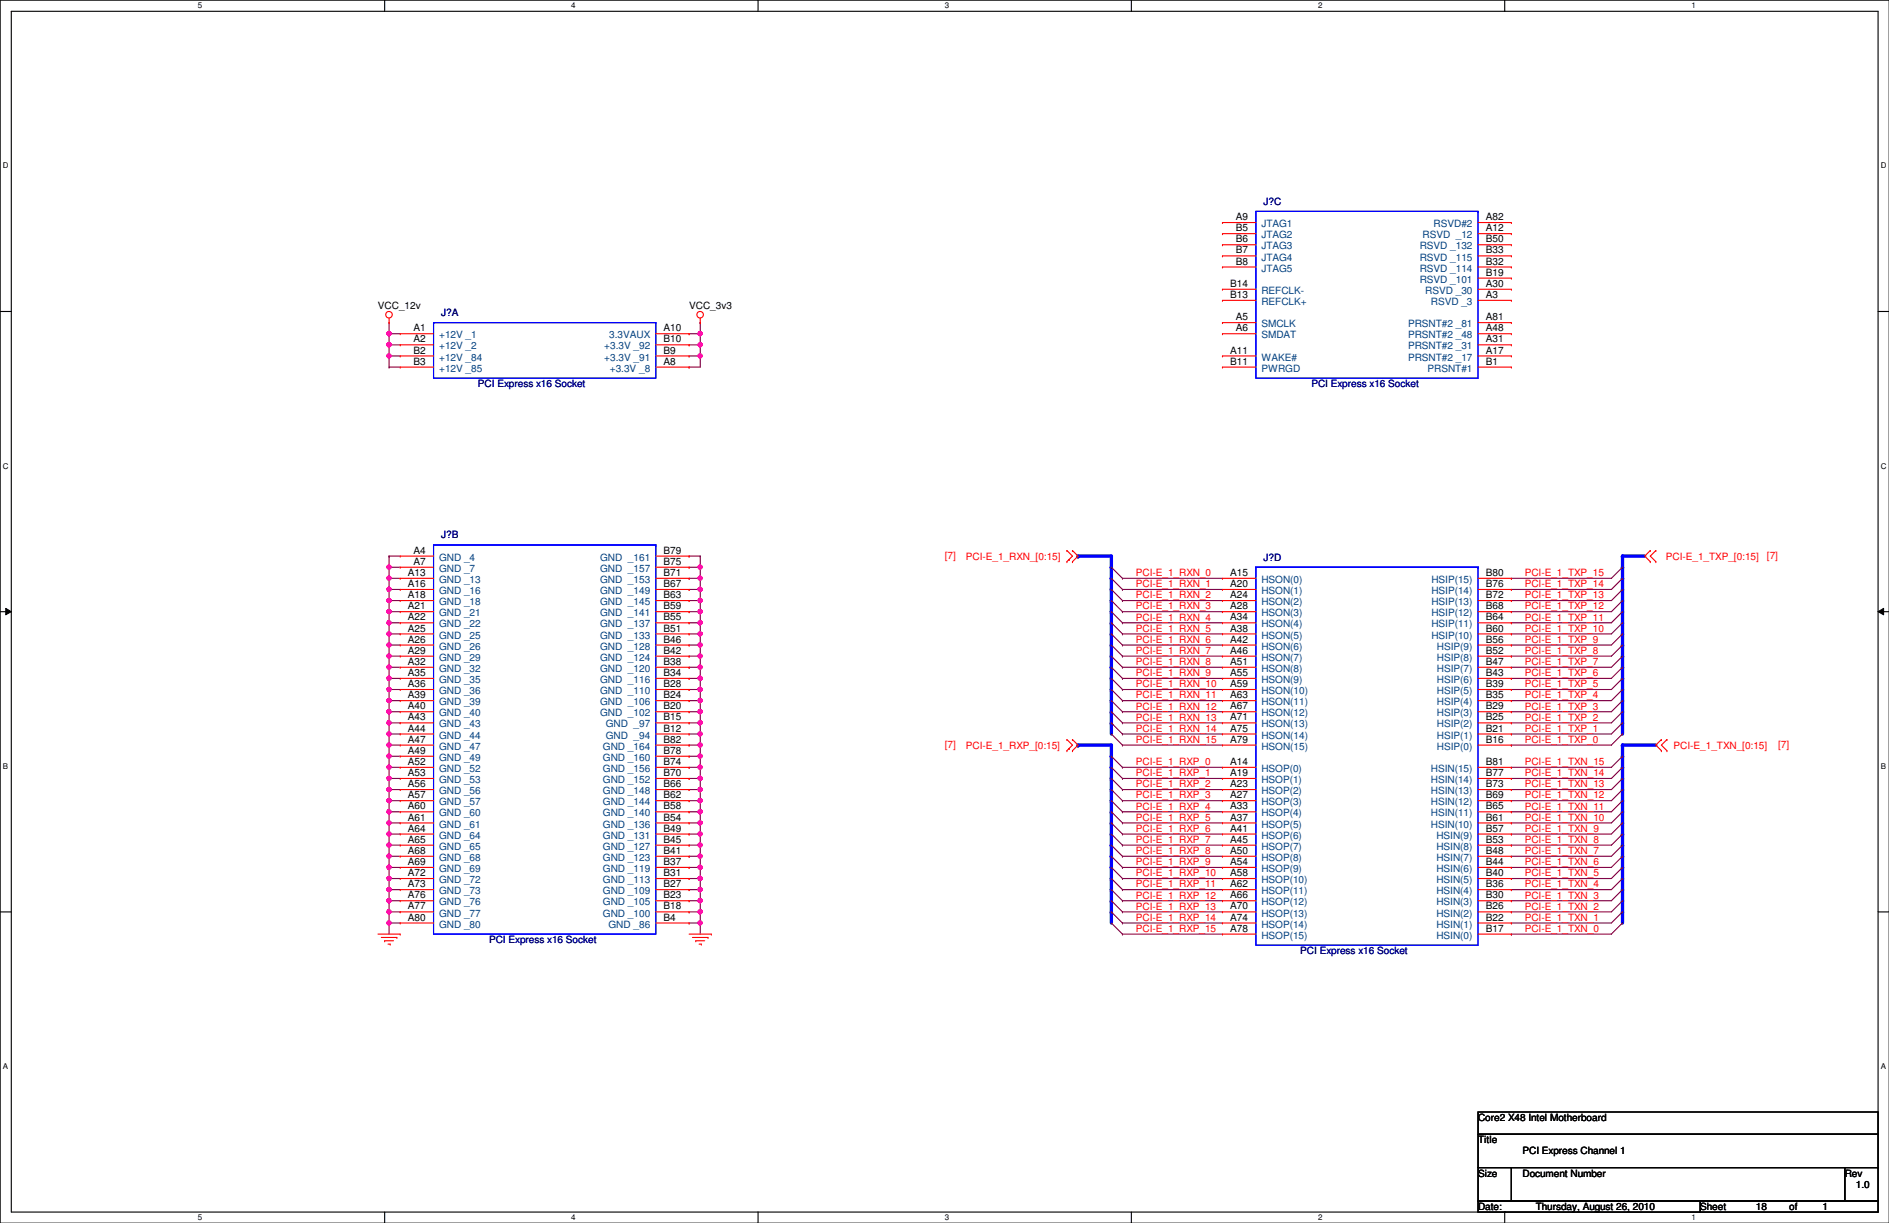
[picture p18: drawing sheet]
<svg xmlns="http://www.w3.org/2000/svg" width="432mm" height="279mm" viewBox="0 0 432 279" stroke-linecap="round" stroke-linejoin="round" font-family="sans-serif">
<defs><g id="words">
<g font-size="2.3" fill="#000080">
<text x="288.8" y="46.8">J?C</text>
<text x="100.9" y="72.2">J?A</text>
<text x="109.3" y="88.5">PCI Express x16 Socket</text>
<text x="299.8" y="88.5">PCI Express x16 Socket</text>
<text x="100.9" y="123">J?B</text>
<text x="288.8" y="128.1">J?D</text>
<text x="111.8" y="215.5">PCI Express x16 Socket</text>
<text x="297.2" y="218">PCI Express x16 Socket</text>
</g>
<g font-size="2.3">
<text x="282.5" y="50.3">A9</text>
<text x="282.5" y="52.8">B5</text>
<text x="339.6" y="50.3">A82</text>
<text x="339.6" y="52.8">A12</text>
<text x="282.5" y="55.4">B6</text>
<text x="282.5" y="57.9">B7</text>
<text x="339.6" y="55.4">B50</text>
<text x="339.6" y="57.9">B33</text>
<text x="281.2" y="65.5">B14</text>
<text x="282.5" y="60.5">B8</text>
<text x="339.6" y="60.5">B32</text>
<text x="339.6" y="63">B19</text>
<text x="339.6" y="65.5">A30</text>
<text x="86.4" y="70.7">VCC_12v</text>
<text x="157.5" y="70.7">VCC_3v3</text>
<text x="281.2" y="68.1">B13</text>
<text x="339.6" y="68.1">A3</text>
<text x="94.5" y="75.7">A1</text>
<text x="151.7" y="75.7">A10</text>
<text x="282.5" y="73.2">A5</text>
<text x="282.5" y="75.7">A6</text>
<text x="339.6" y="73.2">A81</text>
<text x="339.6" y="75.7">A48</text>
<text x="94.5" y="78.2">A2</text>
<text x="94.5" y="80.8">B2</text>
<text x="94.5" y="83.3">B3</text>
<text x="151.7" y="83.3">A8</text>
<text x="151.7" y="80.8">B9</text>
<text x="151.7" y="78.2">B10</text>
<text x="281.2" y="80.8">A11</text>
<text x="281.2" y="83.3">B11</text>
<text x="339.6" y="78.2">A31</text>
<text x="339.6" y="80.8">A17</text>
<text x="339.6" y="83.3">B1</text>
<text x="93.3" y="131.6">A13</text>
<text x="94.5" y="126.5">A4</text>
<text x="94.5" y="129">A7</text>
<text x="151.7" y="126.5">B79</text>
<text x="151.7" y="129">B75</text>
<text x="151.7" y="131.6">B71</text>
<text x="281.2" y="131.6">A15</text>
<text x="339.6" y="131.6">B80</text>
<text x="93.3" y="134.1">A16</text>
<text x="93.3" y="136.7">A18</text>
<text x="151.7" y="134.1">B67</text>
<text x="151.7" y="136.7">B63</text>
<text x="281.2" y="134.1">A20</text>
<text x="281.2" y="136.7">A24</text>
<text x="339.6" y="134.1">B76</text>
<text x="339.6" y="136.7">B72</text>
<text x="93.3" y="139.2">A21</text>
<text x="93.3" y="141.7">A22</text>
<text x="151.7" y="139.2">B59</text>
<text x="151.7" y="141.7">B55</text>
<text x="281.2" y="139.2">A28</text>
<text x="281.2" y="141.7">A34</text>
<text x="339.6" y="139.2">B68</text>
<text x="339.6" y="141.7">B64</text>
<text x="93.3" y="144.3">A25</text>
<text x="93.3" y="146.8">A26</text>
<text x="93.3" y="149.4">A29</text>
<text x="151.7" y="144.3">B51</text>
<text x="151.7" y="146.8">B46</text>
<text x="151.7" y="149.4">B42</text>
<text x="281.2" y="144.3">A38</text>
<text x="281.2" y="146.8">A42</text>
<text x="281.2" y="149.4">A46</text>
<text x="339.6" y="144.3">B60</text>
<text x="339.6" y="146.8">B56</text>
<text x="339.6" y="149.4">B52</text>
<text x="93.3" y="151.9">A32</text>
<text x="93.3" y="154.4">A35</text>
<text x="151.7" y="151.9">B38</text>
<text x="151.7" y="154.4">B34</text>
<text x="281.2" y="151.9">A51</text>
<text x="281.2" y="154.4">A55</text>
<text x="339.6" y="151.9">B47</text>
<text x="339.6" y="154.4">B43</text>
<text x="93.3" y="157">A36</text>
<text x="93.3" y="159.5">A39</text>
<text x="151.7" y="157">B28</text>
<text x="151.7" y="159.5">B24</text>
<text x="281.2" y="157">A59</text>
<text x="281.2" y="159.5">A63</text>
<text x="339.6" y="157">B39</text>
<text x="339.6" y="159.5">B35</text>
<text x="93.3" y="162.1">A40</text>
<text x="93.3" y="164.6">A43</text>
<text x="93.3" y="167.1">A44</text>
<text x="151.7" y="162.1">B20</text>
<text x="151.7" y="164.6">B15</text>
<text x="151.7" y="167.1">B12</text>
<text x="281.2" y="162.1">A67</text>
<text x="281.2" y="164.6">A71</text>
<text x="281.2" y="167.1">A75</text>
<text x="339.6" y="162.1">B29</text>
<text x="339.6" y="164.6">B25</text>
<text x="339.6" y="167.1">B21</text>
<text x="93.3" y="169.7">A47</text>
<text x="93.3" y="172.2">A49</text>
<text x="151.7" y="169.7">B82</text>
<text x="151.7" y="172.2">B78</text>
<text x="281.2" y="169.7">A79</text>
<text x="339.6" y="169.7">B16</text>
<text x="93.3" y="174.8">A52</text>
<text x="93.3" y="177.3">A53</text>
<text x="93.3" y="179.8">A56</text>
<text x="151.7" y="174.8">B74</text>
<text x="151.7" y="177.3">B70</text>
<text x="151.7" y="179.8">B66</text>
<text x="281.2" y="174.8">A14</text>
<text x="281.2" y="177.3">A19</text>
<text x="281.2" y="179.8">A23</text>
<text x="339.6" y="174.8">B81</text>
<text x="339.6" y="177.3">B77</text>
<text x="339.6" y="179.8">B73</text>
<text x="93.3" y="182.4">A57</text>
<text x="93.3" y="184.9">A60</text>
<text x="151.7" y="182.4">B62</text>
<text x="151.7" y="184.9">B58</text>
<text x="281.2" y="182.4">A27</text>
<text x="281.2" y="184.9">A33</text>
<text x="339.6" y="182.4">B69</text>
<text x="339.6" y="184.9">B65</text>
<text x="93.3" y="187.5">A61</text>
<text x="93.3" y="190">A64</text>
<text x="151.7" y="187.5">B54</text>
<text x="151.7" y="190">B49</text>
<text x="281.2" y="187.5">A37</text>
<text x="281.2" y="190">A41</text>
<text x="339.6" y="187.5">B61</text>
<text x="339.6" y="190">B57</text>
<text x="93.3" y="192.5">A65</text>
<text x="93.3" y="195.1">A68</text>
<text x="93.3" y="197.6">A69</text>
<text x="151.7" y="192.5">B45</text>
<text x="151.7" y="195.1">B41</text>
<text x="151.7" y="197.6">B37</text>
<text x="281.2" y="192.5">A45</text>
<text x="281.2" y="195.1">A50</text>
<text x="281.2" y="197.6">A54</text>
<text x="339.6" y="192.5">B53</text>
<text x="339.6" y="195.1">B48</text>
<text x="339.6" y="197.6">B44</text>
<text x="93.3" y="200.2">A72</text>
<text x="93.3" y="202.7">A73</text>
<text x="151.7" y="200.2">B31</text>
<text x="151.7" y="202.7">B27</text>
<text x="281.2" y="200.2">A58</text>
<text x="281.2" y="202.7">A62</text>
<text x="339.6" y="200.2">B40</text>
<text x="339.6" y="202.7">B36</text>
<text x="93.3" y="205.2">A76</text>
<text x="93.3" y="207.8">A77</text>
<text x="151.7" y="205.2">B23</text>
<text x="151.7" y="207.8">B18</text>
<text x="281.2" y="205.2">A66</text>
<text x="281.2" y="207.8">A70</text>
<text x="339.6" y="205.2">B30</text>
<text x="339.6" y="207.8">B26</text>
<text x="93.3" y="210.3">A80</text>
<text x="151.7" y="210.3">B4</text>
<text x="281.2" y="210.3">A74</text>
<text x="281.2" y="212.9">A78</text>
<text x="339.6" y="210.3">B22</text>
<text x="339.6" y="212.9">B17</text>
<text x="337.9" y="256.1">Core2 X48 Intel Motherboard</text>
<text x="337.9" y="261.2">Title</text>
<text x="348" y="263.7">PCI Express Channel 1</text>
<text x="337.9" y="268.8">Size</text>
<text x="348" y="268.8">Document Number</text>
<text x="421.7" y="268.8">Rev</text>
<text x="424.2" y="271.4">1.0</text>
<text x="337.9" y="276.4">Date:</text>
<text x="351.1" y="276.4">Thursday, August 26, 2010</text>
<text x="388.7" y="276.4">Sheet</text>
<text x="401.4" y="276.4">18</text>
<text x="409" y="276.4">of</text>
<text x="416.6" y="276.4">1</text>
</g>
<g font-size="2.3" fill="#004080">
<text x="288.3" y="51.9">JTAG1</text>
<text x="327.7" y="51.9">RSVD#2</text>
<text x="288.3" y="54.4">JTAG2</text>
<text x="288.3" y="57">JTAG3</text>
<text x="288.3" y="59.5">JTAG4</text>
<text x="324.5" y="57">RSVD _132</text>
<text x="324.5" y="59.5">RSVD _115</text>
<text x="325.2" y="54.4">RSVD _12</text>
<text x="288.3" y="62.1">JTAG5</text>
<text x="324.5" y="62.1">RSVD _114</text>
<text x="324.5" y="64.6">RSVD _101</text>
<text x="288.3" y="67.1">REFCLK-</text>
<text x="288.3" y="69.7">REFCLK+</text>
<text x="325.8" y="67.1">RSVD _30</text>
<text x="327.1" y="69.7">RSVD _3</text>
<text x="100.4" y="77.3">+12V _1</text>
<text x="139.3" y="77.3">3.3VAUX</text>
<text x="288.3" y="74.8">SMCLK</text>
<text x="288.3" y="77.3">SMDAT</text>
<text x="321.9" y="74.8">PRSNT#2 _81</text>
<text x="321.9" y="77.3">PRSNT#2 _48</text>
<text x="100.4" y="79.8">+12V _2</text>
<text x="100.4" y="82.4">+12V _84</text>
<text x="138.1" y="82.4">+3.3V _91</text>
<text x="138.1" y="79.8">+3.3V _92</text>
<text x="288.3" y="82.4">WAKE#</text>
<text x="321.9" y="79.8">PRSNT#2 _31</text>
<text x="321.9" y="82.4">PRSNT#2 _17</text>
<text x="100.4" y="84.9">+12V _85</text>
<text x="139.4" y="84.9">+3.3V _8</text>
<text x="288.3" y="84.9">PWRGD</text>
<text x="326.3" y="84.9">PRSNT#1</text>
<text x="100.4" y="128.1">GND _4</text>
<text x="100.4" y="130.6">GND _7</text>
<text x="137.2" y="128.1">GND _161</text>
<text x="137.2" y="130.6">GND _157</text>
<text x="100.4" y="133.2">GND _13</text>
<text x="100.4" y="135.7">GND _16</text>
<text x="137.2" y="133.2">GND _153</text>
<text x="137.2" y="135.7">GND _149</text>
<text x="288.3" y="133.2">HSON(0)</text>
<text x="288.3" y="135.7">HSON(1)</text>
<text x="327.2" y="133.2">HSIP(15)</text>
<text x="327.2" y="135.7">HSIP(14)</text>
<text x="100.4" y="138.3">GND _18</text>
<text x="100.4" y="140.8">GND _21</text>
<text x="100.4" y="143.3">GND _22</text>
<text x="137.2" y="138.3">GND _145</text>
<text x="137.2" y="140.8">GND _141</text>
<text x="137.2" y="143.3">GND _137</text>
<text x="288.3" y="138.3">HSON(2)</text>
<text x="288.3" y="140.8">HSON(3)</text>
<text x="288.3" y="143.3">HSON(4)</text>
<text x="327.2" y="138.3">HSIP(13)</text>
<text x="327.2" y="140.8">HSIP(12)</text>
<text x="327.2" y="143.3">HSIP(11)</text>
<text x="100.4" y="145.9">GND _25</text>
<text x="100.4" y="148.4">GND _26</text>
<text x="137.2" y="145.9">GND _133</text>
<text x="137.2" y="148.4">GND _128</text>
<text x="288.3" y="145.9">HSON(5)</text>
<text x="288.3" y="148.4">HSON(6)</text>
<text x="327.2" y="145.9">HSIP(10)</text>
<text x="328.5" y="148.4">HSIP(9)</text>
<text x="100.4" y="151">GND _29</text>
<text x="100.4" y="153.5">GND _32</text>
<text x="137.2" y="151">GND _124</text>
<text x="137.2" y="153.5">GND _120</text>
<text x="288.3" y="151">HSON(7)</text>
<text x="288.3" y="153.5">HSON(8)</text>
<text x="328.5" y="151">HSIP(8)</text>
<text x="328.5" y="153.5">HSIP(7)</text>
<text x="100.4" y="156">GND _35</text>
<text x="100.4" y="158.6">GND _36</text>
<text x="100.4" y="161.1">GND _39</text>
<text x="137.2" y="156">GND _116</text>
<text x="137.2" y="158.6">GND _110</text>
<text x="137.2" y="161.1">GND _106</text>
<text x="288.3" y="156">HSON(9)</text>
<text x="288.3" y="158.6">HSON(10)</text>
<text x="288.3" y="161.1">HSON(11)</text>
<text x="328.5" y="156">HSIP(6)</text>
<text x="328.5" y="158.6">HSIP(5)</text>
<text x="328.5" y="161.1">HSIP(4)</text>
<text x="100.4" y="163.7">GND _40</text>
<text x="100.4" y="166.2">GND _43</text>
<text x="137.2" y="163.7">GND _102</text>
<text x="138.5" y="166.2">GND _97</text>
<text x="288.3" y="163.7">HSON(12)</text>
<text x="288.3" y="166.2">HSON(13)</text>
<text x="328.5" y="163.7">HSIP(3)</text>
<text x="328.5" y="166.2">HSIP(2)</text>
<text x="100.4" y="168.7">GND _44</text>
<text x="100.4" y="171.3">GND _47</text>
<text x="100.4" y="173.8">GND _49</text>
<text x="137.8" y="171.3">GND _164</text>
<text x="137.8" y="173.8">GND _160</text>
<text x="138.5" y="168.7">GND _94</text>
<text x="288.3" y="168.7">HSON(14)</text>
<text x="288.3" y="171.3">HSON(15)</text>
<text x="328.5" y="168.7">HSIP(1)</text>
<text x="328.5" y="171.3">HSIP(0)</text>
<text x="100.4" y="176.4">GND _52</text>
<text x="100.4" y="178.9">GND _53</text>
<text x="137.8" y="176.4">GND _156</text>
<text x="137.8" y="178.9">GND _152</text>
<text x="288.3" y="176.4">HSOP(0)</text>
<text x="288.3" y="178.9">HSOP(1)</text>
<text x="327.1" y="176.4">HSIN(15)</text>
<text x="327.1" y="178.9">HSIN(14)</text>
<text x="100.4" y="181.4">GND _56</text>
<text x="100.4" y="184">GND _57</text>
<text x="137.8" y="181.4">GND _148</text>
<text x="137.8" y="184">GND _144</text>
<text x="288.3" y="181.4">HSOP(2)</text>
<text x="288.3" y="184">HSOP(3)</text>
<text x="327.1" y="181.4">HSIN(13)</text>
<text x="327.1" y="184">HSIN(12)</text>
<text x="100.4" y="186.5">GND _60</text>
<text x="100.4" y="189.1">GND _61</text>
<text x="100.4" y="191.6">GND _64</text>
<text x="137.8" y="186.5">GND _140</text>
<text x="137.8" y="189.1">GND _136</text>
<text x="137.8" y="191.6">GND _131</text>
<text x="288.3" y="186.5">HSOP(4)</text>
<text x="288.3" y="189.1">HSOP(5)</text>
<text x="288.3" y="191.6">HSOP(6)</text>
<text x="327.1" y="186.5">HSIN(11)</text>
<text x="327.1" y="189.1">HSIN(10)</text>
<text x="328.3" y="191.6">HSIN(9)</text>
<text x="100.4" y="194.1">GND _65</text>
<text x="100.4" y="196.7">GND _68</text>
<text x="137.8" y="194.1">GND _127</text>
<text x="137.8" y="196.7">GND _123</text>
<text x="288.3" y="194.1">HSOP(7)</text>
<text x="288.3" y="196.7">HSOP(8)</text>
<text x="328.3" y="194.1">HSIN(8)</text>
<text x="328.3" y="196.7">HSIN(7)</text>
<text x="100.4" y="199.2">GND _69</text>
<text x="100.4" y="201.8">GND _72</text>
<text x="137.8" y="199.2">GND _119</text>
<text x="137.8" y="201.8">GND _113</text>
<text x="288.3" y="199.2">HSOP(9)</text>
<text x="288.3" y="201.8">HSOP(10)</text>
<text x="328.3" y="199.2">HSIN(6)</text>
<text x="328.3" y="201.8">HSIN(5)</text>
<text x="100.4" y="204.3">GND _73</text>
<text x="100.4" y="206.8">GND _76</text>
<text x="100.4" y="209.4">GND _77</text>
<text x="137.8" y="204.3">GND _109</text>
<text x="137.8" y="206.8">GND _105</text>
<text x="137.8" y="209.4">GND _100</text>
<text x="288.3" y="204.3">HSOP(11)</text>
<text x="288.3" y="206.8">HSOP(12)</text>
<text x="288.3" y="209.4">HSOP(13)</text>
<text x="328.3" y="204.3">HSIN(4)</text>
<text x="328.3" y="206.8">HSIN(3)</text>
<text x="328.3" y="209.4">HSIN(2)</text>
<text x="100.4" y="211.9">GND _80</text>
<text x="139.1" y="211.9">GND _86</text>
<text x="288.3" y="211.9">HSOP(14)</text>
<text x="288.3" y="214.5">HSOP(15)</text>
<text x="328.3" y="211.9">HSIN(1)</text>
<text x="328.3" y="214.5">HSIN(0)</text>
</g>
<g font-size="2.3" fill="#f00">
<text x="215.9" y="127.6">[7]</text>
<text x="220.8" y="127.8">PCI-E_1_RXN_[0:15]</text>
<text x="259.6" y="131.6">PCI-E_1_RXN_0</text>
<text x="348.5" y="131.6">PCI-E_1_TXP_15</text>
<text x="380.8" y="127.8">PCI-E_1_TXP_[0:15]</text>
<text x="403.9" y="127.6">[7]</text>
<text x="259.6" y="134.2">PCI-E_1_RXN_1</text>
<text x="259.6" y="136.7">PCI-E_1_RXN_2</text>
<text x="348.5" y="136.7">PCI-E_1_TXP_13</text>
<text x="348.5" y="134.2">PCI-E_1_TXP_14</text>
<text x="259.6" y="139.2">PCI-E_1_RXN_3</text>
<text x="259.6" y="141.8">PCI-E_1_RXN_4</text>
<text x="348.5" y="141.8">PCI-E_1_TXP_11</text>
<text x="348.5" y="139.2">PCI-E_1_TXP_12</text>
<text x="259.6" y="144.3">PCI-E_1_RXN_5</text>
<text x="259.6" y="149.4">PCI-E_1_RXN_7</text>
<text x="259.6" y="146.9">PCI-E_1_RXN_6</text>
<text x="348.5" y="146.9">PCI-E_1_TXP_9</text>
<text x="348.5" y="149.4">PCI-E_1_TXP_8</text>
<text x="348.5" y="144.3">PCI-E_1_TXP_10</text>
<text x="259.6" y="151.9">PCI-E_1_RXN_8</text>
<text x="259.6" y="154.5">PCI-E_1_RXN_9</text>
<text x="348.5" y="154.5">PCI-E_1_TXP_6</text>
<text x="348.5" y="151.9">PCI-E_1_TXP_7</text>
<text x="259.6" y="157">PCI-E_1_RXN_10</text>
<text x="259.6" y="159.6">PCI-E_1_RXN_11</text>
<text x="348.5" y="157">PCI-E_1_TXP_5</text>
<text x="348.5" y="159.6">PCI-E_1_TXP_4</text>
<text x="259.6" y="162.1">PCI-E_1_RXN_12</text>
<text x="259.6" y="164.6">PCI-E_1_RXN_13</text>
<text x="259.6" y="167.2">PCI-E_1_RXN_14</text>
<text x="348.5" y="167.2">PCI-E_1_TXP_1</text>
<text x="348.5" y="162.1">PCI-E_1_TXP_3</text>
<text x="348.5" y="164.6">PCI-E_1_TXP_2</text>
<text x="215.9" y="170.8">[7]</text>
<text x="220.8" y="171">PCI-E_1_RXP_[0:15]</text>
<text x="259.6" y="169.7">PCI-E_1_RXN_15</text>
<text x="348.5" y="169.7">PCI-E_1_TXP_0</text>
<text x="382.6" y="171">PCI-E_1_TXN_[0:15]</text>
<text x="406.4" y="170.8">[7]</text>
<text x="259.6" y="174.8">PCI-E_1_RXP_0</text>
<text x="259.6" y="177.3">PCI-E_1_RXP_1</text>
<text x="259.6" y="179.9">PCI-E_1_RXP_2</text>
<text x="348.5" y="179.9">PCI-E_1_TXN_13</text>
<text x="348.5" y="174.8">PCI-E_1_TXN_15</text>
<text x="348.5" y="177.3">PCI-E_1_TXN_14</text>
<text x="259.6" y="182.4">PCI-E_1_RXP_3</text>
<text x="259.6" y="185">PCI-E_1_RXP_4</text>
<text x="348.5" y="185">PCI-E_1_TXN_11</text>
<text x="348.5" y="182.4">PCI-E_1_TXN_12</text>
<text x="259.6" y="187.5">PCI-E_1_RXP_5</text>
<text x="259.6" y="190">PCI-E_1_RXP_6</text>
<text x="348.5" y="190">PCI-E_1_TXN_9</text>
<text x="348.5" y="187.5">PCI-E_1_TXN_10</text>
<text x="259.6" y="192.6">PCI-E_1_RXP_7</text>
<text x="259.6" y="197.7">PCI-E_1_RXP_9</text>
<text x="259.6" y="195.1">PCI-E_1_RXP_8</text>
<text x="348.5" y="195.1">PCI-E_1_TXN_7</text>
<text x="348.5" y="197.7">PCI-E_1_TXN_6</text>
<text x="348.5" y="192.6">PCI-E_1_TXN_8</text>
<text x="259.6" y="202.7">PCI-E_1_RXP_11</text>
<text x="259.6" y="200.2">PCI-E_1_RXP_10</text>
<text x="348.5" y="202.7">PCI-E_1_TXN_4</text>
<text x="348.5" y="200.2">PCI-E_1_TXN_5</text>
<text x="259.6" y="207.8">PCI-E_1_RXP_13</text>
<text x="259.6" y="205.3">PCI-E_1_RXP_12</text>
<text x="348.5" y="207.8">PCI-E_1_TXN_2</text>
<text x="348.5" y="205.3">PCI-E_1_TXN_3</text>
<text x="259.6" y="212.9">PCI-E_1_RXP_15</text>
<text x="259.6" y="210.4">PCI-E_1_RXP_14</text>
<text x="348.5" y="212.9">PCI-E_1_TXN_0</text>
<text x="348.5" y="210.4">PCI-E_1_TXN_1</text>
</g>
<g font-size="1.8">
<text x="45.3" y="1.9">5</text>
<text x="130.6" y="1.9">4</text>
<text x="215.9" y="1.9">3</text>
<text x="301.3" y="1.9">2</text>
<text x="386.6" y="1.9">1</text>
<text x=".7" y="38.5">D</text>
<text x="429.9" y="38.5">D</text>
<text x=".7" y="107.1">C</text>
<text x="429.9" y="107.1">C</text>
<text x=".7" y="175.6">B</text>
<text x="429.9" y="175.6">B</text>
<text x=".7" y="244.2">A</text>
<text x="429.9" y="244.2">A</text>
<text x="45.3" y="278.8">5</text>
<text x="130.6" y="278.8">4</text>
<text x="215.9" y="278.8">3</text>
<text x="301.3" y="278.8">2</text>
<text x="386.6" y="278.8">1</text>
</g>
</g></defs>
<path d="M0 0h431.8v279.4h-431.8zM2.6 2.6h426.7v274.3h-426.7z" fill="none" stroke="#000" stroke-width=".25"/>
<g fill="#fff">
<path d="M45.3 .3h.9v2h-.9z"/>
<path d="M45.3 277.2h.9v1.9h-.9z"/>
</g>
<path d="M87.9 0v2.6M87.9 276.9v2.5" fill="none" stroke="#000" stroke-width=".25"/>
<g fill="#fff">
<path d="M130.6 .3h1v2h-1z"/>
<path d="M130.6 277.2h1v1.9h-1z"/>
</g>
<path d="M173.3 0v2.6M173.3 276.9v2.5" fill="none" stroke="#000" stroke-width=".25"/>
<g fill="#fff">
<path d="M215.9 .3h1v2h-1z"/>
<path d="M215.9 277.2h1v1.9h-1z"/>
</g>
<path d="M258.6 0v2.6M258.6 276.9v2.5" fill="none" stroke="#000" stroke-width=".25"/>
<g fill="#fff">
<path d="M301.3 .3h1v2h-1z"/>
<path d="M301.3 277.2h1v1.9h-1z"/>
</g>
<path d="M344 0v2.6M344 276.9v2.5" fill="none" stroke="#000" stroke-width=".25"/>
<g fill="#fff">
<path d="M386.6 .3h1v2h-1z"/>
<path d="M386.6 277.2h1v1.9h-1z"/>
<path d="M.7 36.9h1.2v2h-1.2z"/>
<path d="M429.9 36.9h1.3v2h-1.3z"/>
<path d="M.7 105.5h1.2v1.9h-1.2z"/>
<path d="M429.9 105.5h1.3v1.9h-1.3z"/>
</g>
<path d="M0 71.2h2.6M429.3 71.2h2.5" fill="none" stroke="#000" stroke-width=".25"/>
<g fill="#fff">
<path d="M.7 174h1.2v2h-1.2z"/>
<path d="M429.9 174h1.2v2h-1.2z"/>
</g>
<path d="M0 139.7h2.6M429.3 139.7h2.5" fill="none" stroke="#000" stroke-width=".25"/>
<path d="M1.3 139l1.3 .7-1.3 .8zM429.3 139.7l1.3-.7v1.5z" fill="#000"/>
<path d="M1.3 139l1.3 .7-1.3 .8zM429.3 139.7l1.3-.7v1.5z" fill="none" stroke="#000" stroke-width=".23"/>
<g fill="#fff">
<path d="M.7 242.6h1.2v2h-1.2z"/>
<path d="M429.9 242.6h1.2v2h-1.2z"/>
</g>
<path d="M0 208.3h2.6M429.3 208.3h2.5" fill="none" stroke="#000" stroke-width=".25"/>
<path d="M160.1 127h.1M160.1 134.7h.1M160.1 127v2.6M160.1 134.7v2.5" fill="none" stroke="#800040" stroke-width=".25"/>
<circle cx="160" cy="134.6" r=".49" fill="#f0f"/>
<circle cx="160" cy="134.6" r=".49" fill="none" stroke="#f0f" stroke-width=".25"/>
<path d="M160.1 149.9h.1M160.1 149.9v2.5" fill="none" stroke="#800040" stroke-width=".25"/>
<circle cx="160" cy="149.9" r=".49" fill="#f0f"/>
<circle cx="160" cy="149.9" r=".49" fill="none" stroke="#f0f" stroke-width=".25"/>
<path d="M160.1 172.8h.1M160.1 172.8v2.5" fill="none" stroke="#800040" stroke-width=".25"/>
<circle cx="160" cy="172.7" r=".49" fill="#f0f"/>
<circle cx="160" cy="172.7" r=".49" fill="none" stroke="#f0f" stroke-width=".25"/>
<path d="M160.1 180.4h.1M160.1 180.4v2.5" fill="none" stroke="#800040" stroke-width=".25"/>
<circle cx="160" cy="180.4" r=".49" fill="#f0f"/>
<circle cx="160" cy="180.4" r=".49" fill="none" stroke="#f0f" stroke-width=".25"/>
<path d="M160.1 188h.1M160.1 188v2.5" fill="none" stroke="#800040" stroke-width=".25"/>
<circle cx="160" cy="188" r=".49" fill="#f0f"/>
<circle cx="160" cy="188" r=".49" fill="none" stroke="#f0f" stroke-width=".25"/>
<path d="M160.1 147.4h.1M160.1 147.4v2.5" fill="none" stroke="#800040" stroke-width=".25"/>
<circle cx="160" cy="147.3" r=".49" fill="#f0f"/>
<circle cx="160" cy="147.3" r=".49" fill="none" stroke="#f0f" stroke-width=".25"/>
<path d="M160.1 198.2h.1M160.1 198.2v2.5" fill="none" stroke="#800040" stroke-width=".25"/>
<circle cx="160" cy="198.1" r=".49" fill="#f0f"/>
<circle cx="160" cy="198.1" r=".49" fill="none" stroke="#f0f" stroke-width=".25"/>
<path d="M160.1 132.1h.1M160.1 132.1v2.6" fill="none" stroke="#800040" stroke-width=".25"/>
<circle cx="160" cy="132.1" r=".49" fill="#f0f"/>
<circle cx="160" cy="132.1" r=".49" fill="none" stroke="#f0f" stroke-width=".25"/>
<path d="M160.1 137.2h.1M160.1 137.2v2.5" fill="none" stroke="#800040" stroke-width=".25"/>
<circle cx="160" cy="137.2" r=".49" fill="#f0f"/>
<circle cx="160" cy="137.2" r=".49" fill="none" stroke="#f0f" stroke-width=".25"/>
<path d="M160.1 152.4h.1M160.1 152.4v2.6" fill="none" stroke="#800040" stroke-width=".25"/>
<circle cx="160" cy="152.4" r=".49" fill="#f0f"/>
<circle cx="160" cy="152.4" r=".49" fill="none" stroke="#f0f" stroke-width=".25"/>
<path d="M160.1 160.1h.1M160.1 160.1v2.5" fill="none" stroke="#800040" stroke-width=".25"/>
<circle cx="160" cy="160" r=".49" fill="#f0f"/>
<circle cx="160" cy="160" r=".49" fill="none" stroke="#f0f" stroke-width=".25"/>
<path d="M160.1 175.3h.1M160.1 175.3v2.5" fill="none" stroke="#800040" stroke-width=".25"/>
<circle cx="160" cy="175.3" r=".49" fill="#f0f"/>
<circle cx="160" cy="175.3" r=".49" fill="none" stroke="#f0f" stroke-width=".25"/>
<path d="M160.1 182.9h.1M160.1 182.9v2.6" fill="none" stroke="#800040" stroke-width=".25"/>
<circle cx="160" cy="182.9" r=".49" fill="#f0f"/>
<circle cx="160" cy="182.9" r=".49" fill="none" stroke="#f0f" stroke-width=".25"/>
<path d="M160.1 200.7h.1M160.1 200.7v2.5" fill="none" stroke="#800040" stroke-width=".25"/>
<circle cx="160" cy="200.7" r=".49" fill="#f0f"/>
<circle cx="160" cy="200.7" r=".49" fill="none" stroke="#f0f" stroke-width=".25"/>
<path d="M160.1 205.8h.1M160.1 205.8v2.5" fill="none" stroke="#800040" stroke-width=".25"/>
<circle cx="160" cy="205.8" r=".49" fill="#f0f"/>
<circle cx="160" cy="205.8" r=".49" fill="none" stroke="#f0f" stroke-width=".25"/>
<path d="M160.1 139.7h.1M160.1 139.7v2.6" fill="none" stroke="#800040" stroke-width=".25"/>
<circle cx="160" cy="139.7" r=".49" fill="#f0f"/>
<circle cx="160" cy="139.7" r=".49" fill="none" stroke="#f0f" stroke-width=".25"/>
<path d="M160.1 165.1h.1M160.1 165.1v2.6" fill="none" stroke="#800040" stroke-width=".25"/>
<circle cx="160" cy="165.1" r=".49" fill="#f0f"/>
<circle cx="160" cy="165.1" r=".49" fill="none" stroke="#f0f" stroke-width=".25"/>
<path d="M160.1 155h.1M160.1 155v2.5" fill="none" stroke="#800040" stroke-width=".25"/>
<circle cx="160" cy="155" r=".49" fill="#f0f"/>
<circle cx="160" cy="155" r=".49" fill="none" stroke="#f0f" stroke-width=".25"/>
<path d="M160.1 167.7h.1M160.1 167.7v2.5" fill="none" stroke="#800040" stroke-width=".25"/>
<circle cx="160" cy="167.7" r=".49" fill="#f0f"/>
<circle cx="160" cy="167.7" r=".49" fill="none" stroke="#f0f" stroke-width=".25"/>
<path d="M160.1 190.5h.1M160.1 190.5v2.6" fill="none" stroke="#800040" stroke-width=".25"/>
<circle cx="160" cy="190.5" r=".49" fill="#f0f"/>
<circle cx="160" cy="190.5" r=".49" fill="none" stroke="#f0f" stroke-width=".25"/>
<path d="M160.1 203.2h.1M160.1 203.2v2.6" fill="none" stroke="#800040" stroke-width=".25"/>
<circle cx="160" cy="203.2" r=".49" fill="#f0f"/>
<circle cx="160" cy="203.2" r=".49" fill="none" stroke="#f0f" stroke-width=".25"/>
<path d="M160.1 210.9h.1M160.1 210.9v2.5" fill="none" stroke="#800040" stroke-width=".25"/>
<circle cx="160" cy="210.8" r=".49" fill="#f0f"/>
<circle cx="160" cy="210.8" r=".49" fill="none" stroke="#f0f" stroke-width=".25"/>
<path d="M160.1 142.3h.1M160.1 142.3v2.5" fill="none" stroke="#800040" stroke-width=".25"/>
<circle cx="160" cy="142.3" r=".49" fill="#f0f"/>
<circle cx="160" cy="142.3" r=".49" fill="none" stroke="#f0f" stroke-width=".25"/>
<path d="M160.1 162.6h.1M160.1 162.6v2.5" fill="none" stroke="#800040" stroke-width=".25"/>
<circle cx="160" cy="162.6" r=".49" fill="#f0f"/>
<circle cx="160" cy="162.6" r=".49" fill="none" stroke="#f0f" stroke-width=".25"/>
<path d="M160.1 129.6h.1M160.1 129.6v2.5" fill="none" stroke="#800040" stroke-width=".25"/>
<circle cx="160" cy="129.6" r=".49" fill="#f0f"/>
<circle cx="160" cy="129.6" r=".49" fill="none" stroke="#f0f" stroke-width=".25"/>
<path d="M160.1 157.5h.1M160.1 157.5v2.6" fill="none" stroke="#800040" stroke-width=".25"/>
<circle cx="160" cy="157.5" r=".49" fill="#f0f"/>
<circle cx="160" cy="157.5" r=".49" fill="none" stroke="#f0f" stroke-width=".25"/>
<path d="M160.1 170.2h.1M160.1 170.2v2.6" fill="none" stroke="#800040" stroke-width=".25"/>
<circle cx="160" cy="170.2" r=".49" fill="#f0f"/>
<circle cx="160" cy="170.2" r=".49" fill="none" stroke="#f0f" stroke-width=".25"/>
<path d="M160.1 177.8h.1M160.1 177.8v2.6" fill="none" stroke="#800040" stroke-width=".25"/>
<circle cx="160" cy="177.8" r=".49" fill="#f0f"/>
<circle cx="160" cy="177.8" r=".49" fill="none" stroke="#f0f" stroke-width=".25"/>
<path d="M160.1 185.5h.1M160.1 185.5v2.5" fill="none" stroke="#800040" stroke-width=".25"/>
<circle cx="160" cy="185.4" r=".49" fill="#f0f"/>
<circle cx="160" cy="185.4" r=".49" fill="none" stroke="#f0f" stroke-width=".25"/>
<path d="M160.1 193.1h.1M160.1 193.1v2.5" fill="none" stroke="#800040" stroke-width=".25"/>
<circle cx="160" cy="193.1" r=".49" fill="#f0f"/>
<circle cx="160" cy="193.1" r=".49" fill="none" stroke="#f0f" stroke-width=".25"/>
<path d="M160.1 144.8h.1M160.1 144.8v2.6" fill="none" stroke="#800040" stroke-width=".25"/>
<circle cx="160" cy="144.8" r=".49" fill="#f0f"/>
<circle cx="160" cy="144.8" r=".49" fill="none" stroke="#f0f" stroke-width=".25"/>
<path d="M160.1 195.6h.1M160.1 195.6v2.6" fill="none" stroke="#800040" stroke-width=".25"/>
<circle cx="160" cy="195.6" r=".49" fill="#f0f"/>
<circle cx="160" cy="195.6" r=".49" fill="none" stroke="#f0f" stroke-width=".25"/>
<path d="M88.9 127h.1M88.9 127v2.6M88.9 195.6h.1M88.9 195.6v2.6" fill="none" stroke="#800040" stroke-width=".25"/>
<circle cx="88.9" cy="195.6" r=".49" fill="#f0f"/>
<circle cx="88.9" cy="195.6" r=".49" fill="none" stroke="#f0f" stroke-width=".25"/>
<path d="M88.9 165.1h.1M88.9 165.1v2.6" fill="none" stroke="#800040" stroke-width=".25"/>
<circle cx="88.9" cy="165.1" r=".49" fill="#f0f"/>
<circle cx="88.9" cy="165.1" r=".49" fill="none" stroke="#f0f" stroke-width=".25"/>
<path d="M88.9 162.6h.1M88.9 162.6v2.5" fill="none" stroke="#800040" stroke-width=".25"/>
<circle cx="88.9" cy="162.6" r=".49" fill="#f0f"/>
<circle cx="88.9" cy="162.6" r=".49" fill="none" stroke="#f0f" stroke-width=".25"/>
<path d="M88.9 149.9h.1M88.9 149.9v2.5" fill="none" stroke="#800040" stroke-width=".25"/>
<circle cx="88.9" cy="149.9" r=".49" fill="#f0f"/>
<circle cx="88.9" cy="149.9" r=".49" fill="none" stroke="#f0f" stroke-width=".25"/>
<path d="M88.9 205.8h.1M88.9 205.8v2.5" fill="none" stroke="#800040" stroke-width=".25"/>
<circle cx="88.9" cy="205.8" r=".49" fill="#f0f"/>
<circle cx="88.9" cy="205.8" r=".49" fill="none" stroke="#f0f" stroke-width=".25"/>
<path d="M88.9 180.4h.1M88.9 180.4v2.5" fill="none" stroke="#800040" stroke-width=".25"/>
<circle cx="88.9" cy="180.4" r=".49" fill="#f0f"/>
<circle cx="88.9" cy="180.4" r=".49" fill="none" stroke="#f0f" stroke-width=".25"/>
<path d="M88.9 170.2h.1M88.9 170.2v2.6" fill="none" stroke="#800040" stroke-width=".25"/>
<circle cx="88.9" cy="170.2" r=".49" fill="#f0f"/>
<circle cx="88.9" cy="170.2" r=".49" fill="none" stroke="#f0f" stroke-width=".25"/>
<path d="M88.9 152.4h.1M88.9 152.4v2.6" fill="none" stroke="#800040" stroke-width=".25"/>
<circle cx="88.9" cy="152.4" r=".49" fill="#f0f"/>
<circle cx="88.9" cy="152.4" r=".49" fill="none" stroke="#f0f" stroke-width=".25"/>
<path d="M88.9 193.1h.1M88.9 193.1v2.5" fill="none" stroke="#800040" stroke-width=".25"/>
<circle cx="88.9" cy="193.1" r=".49" fill="#f0f"/>
<circle cx="88.9" cy="193.1" r=".49" fill="none" stroke="#f0f" stroke-width=".25"/>
<path d="M88.9 160.1h.1M88.9 160.1v2.5" fill="none" stroke="#800040" stroke-width=".25"/>
<circle cx="88.9" cy="160" r=".49" fill="#f0f"/>
<circle cx="88.9" cy="160" r=".49" fill="none" stroke="#f0f" stroke-width=".25"/>
<path d="M88.9 147.4h.1M88.9 147.4v2.5" fill="none" stroke="#800040" stroke-width=".25"/>
<circle cx="88.9" cy="147.3" r=".49" fill="#f0f"/>
<circle cx="88.9" cy="147.3" r=".49" fill="none" stroke="#f0f" stroke-width=".25"/>
<path d="M88.9 144.8h.1M88.9 144.8v2.6" fill="none" stroke="#800040" stroke-width=".25"/>
<circle cx="88.9" cy="144.8" r=".49" fill="#f0f"/>
<circle cx="88.9" cy="144.8" r=".49" fill="none" stroke="#f0f" stroke-width=".25"/>
<path d="M88.9 139.7h.1M88.9 139.7v2.6" fill="none" stroke="#800040" stroke-width=".25"/>
<circle cx="88.9" cy="139.7" r=".49" fill="#f0f"/>
<circle cx="88.9" cy="139.7" r=".49" fill="none" stroke="#f0f" stroke-width=".25"/>
<path d="M88.9 203.2h.1M88.9 203.2v2.6" fill="none" stroke="#800040" stroke-width=".25"/>
<circle cx="88.9" cy="203.2" r=".49" fill="#f0f"/>
<circle cx="88.9" cy="203.2" r=".49" fill="none" stroke="#f0f" stroke-width=".25"/>
<path d="M88.9 132.1h.1M88.9 132.1v2.6" fill="none" stroke="#800040" stroke-width=".25"/>
<circle cx="88.9" cy="132.1" r=".49" fill="#f0f"/>
<circle cx="88.9" cy="132.1" r=".49" fill="none" stroke="#f0f" stroke-width=".25"/>
<path d="M88.9 188h.1M88.9 188v2.5" fill="none" stroke="#800040" stroke-width=".25"/>
<circle cx="88.9" cy="188" r=".49" fill="#f0f"/>
<circle cx="88.9" cy="188" r=".49" fill="none" stroke="#f0f" stroke-width=".25"/>
<path d="M88.9 137.2h.1M88.9 137.2v2.5" fill="none" stroke="#800040" stroke-width=".25"/>
<circle cx="88.9" cy="137.2" r=".49" fill="#f0f"/>
<circle cx="88.9" cy="137.2" r=".49" fill="none" stroke="#f0f" stroke-width=".25"/>
<path d="M88.9 210.9h.1M88.9 210.9v2.5" fill="none" stroke="#800040" stroke-width=".25"/>
<circle cx="88.9" cy="210.8" r=".49" fill="#f0f"/>
<circle cx="88.9" cy="210.8" r=".49" fill="none" stroke="#f0f" stroke-width=".25"/>
<path d="M88.9 157.5h.1M88.9 157.5v2.6" fill="none" stroke="#800040" stroke-width=".25"/>
<circle cx="88.9" cy="157.5" r=".49" fill="#f0f"/>
<circle cx="88.9" cy="157.5" r=".49" fill="none" stroke="#f0f" stroke-width=".25"/>
<path d="M88.9 129.6h.1M88.9 129.6v2.5" fill="none" stroke="#800040" stroke-width=".25"/>
<circle cx="88.9" cy="129.6" r=".49" fill="#f0f"/>
<circle cx="88.9" cy="129.6" r=".49" fill="none" stroke="#f0f" stroke-width=".25"/>
<path d="M88.9 200.7h.1M88.9 200.7v2.5" fill="none" stroke="#800040" stroke-width=".25"/>
<circle cx="88.9" cy="200.7" r=".49" fill="#f0f"/>
<circle cx="88.9" cy="200.7" r=".49" fill="none" stroke="#f0f" stroke-width=".25"/>
<path d="M88.9 190.5h.1M88.9 190.5v2.6" fill="none" stroke="#800040" stroke-width=".25"/>
<circle cx="88.9" cy="190.5" r=".49" fill="#f0f"/>
<circle cx="88.9" cy="190.5" r=".49" fill="none" stroke="#f0f" stroke-width=".25"/>
<path d="M88.9 134.7h.1M88.9 134.7v2.5" fill="none" stroke="#800040" stroke-width=".25"/>
<circle cx="88.9" cy="134.6" r=".49" fill="#f0f"/>
<circle cx="88.9" cy="134.6" r=".49" fill="none" stroke="#f0f" stroke-width=".25"/>
<path d="M88.9 185.5h.1M88.9 185.5v2.5" fill="none" stroke="#800040" stroke-width=".25"/>
<circle cx="88.9" cy="185.4" r=".49" fill="#f0f"/>
<circle cx="88.9" cy="185.4" r=".49" fill="none" stroke="#f0f" stroke-width=".25"/>
<path d="M88.9 177.8h.1M88.9 177.8v2.6" fill="none" stroke="#800040" stroke-width=".25"/>
<circle cx="88.9" cy="177.8" r=".49" fill="#f0f"/>
<circle cx="88.9" cy="177.8" r=".49" fill="none" stroke="#f0f" stroke-width=".25"/>
<path d="M88.9 142.3h.1M88.9 142.3v2.5" fill="none" stroke="#800040" stroke-width=".25"/>
<circle cx="88.9" cy="142.3" r=".49" fill="#f0f"/>
<circle cx="88.9" cy="142.3" r=".49" fill="none" stroke="#f0f" stroke-width=".25"/>
<path d="M88.9 167.7h.1M88.9 167.7v2.5" fill="none" stroke="#800040" stroke-width=".25"/>
<circle cx="88.9" cy="167.7" r=".49" fill="#f0f"/>
<circle cx="88.9" cy="167.7" r=".49" fill="none" stroke="#f0f" stroke-width=".25"/>
<path d="M88.9 198.2h.1M88.9 198.2v2.5" fill="none" stroke="#800040" stroke-width=".25"/>
<circle cx="88.9" cy="198.1" r=".49" fill="#f0f"/>
<circle cx="88.9" cy="198.1" r=".49" fill="none" stroke="#f0f" stroke-width=".25"/>
<path d="M88.9 182.9h.1M88.9 182.9v2.6" fill="none" stroke="#800040" stroke-width=".25"/>
<circle cx="88.9" cy="182.9" r=".49" fill="#f0f"/>
<circle cx="88.9" cy="182.9" r=".49" fill="none" stroke="#f0f" stroke-width=".25"/>
<path d="M88.9 175.3h.1M88.9 175.3v2.5" fill="none" stroke="#800040" stroke-width=".25"/>
<circle cx="88.9" cy="175.3" r=".49" fill="#f0f"/>
<circle cx="88.9" cy="175.3" r=".49" fill="none" stroke="#f0f" stroke-width=".25"/>
<path d="M88.9 172.8h.1M88.9 172.8v2.5" fill="none" stroke="#800040" stroke-width=".25"/>
<circle cx="88.9" cy="172.7" r=".49" fill="#f0f"/>
<circle cx="88.9" cy="172.7" r=".49" fill="none" stroke="#f0f" stroke-width=".25"/>
<path d="M88.9 155h.1M88.9 155v2.5" fill="none" stroke="#800040" stroke-width=".25"/>
<circle cx="88.9" cy="155" r=".49" fill="#f0f"/>
<circle cx="88.9" cy="155" r=".49" fill="none" stroke="#f0f" stroke-width=".25"/>
<g fill="none" stroke="#800040" stroke-width=".25">
<path d="M157.5 127h.1M157.5 129.6h.1M157.5 134.7h.1M157.5 137.2h.1M157.5 132.1h.1M157.5 139.7h.1M157.5 127h2.6M157.5 129.6h2.6M157.5 134.7h2.6M157.5 137.2h2.6M157.5 132.1h2.6M157.5 139.7h2.6"/>
<path d="M157.5 149.9h.1M157.5 152.4h.1M157.5 147.4h.1M157.5 155h.1M157.5 142.3h.1M157.5 157.5h.1M157.5 144.8h.1M157.5 149.9h2.6M157.5 152.4h2.6M157.5 147.4h2.6M157.5 155h2.6M157.5 142.3h2.6"/>
<path d="M157.5 157.5h2.6M157.5 144.8h2.6M157.5 172.8h.1M157.5 175.3h.1M157.5 160.1h.1M157.5 162.6h.1M157.5 177.8h.1M157.5 165.1h.1M157.5 167.7h.1M157.5 170.2h.1M157.5 172.8h2.6M157.5 175.3h2.6"/>
<path d="M157.5 160.1h2.6M157.5 162.6h2.6M157.5 177.8h2.6M157.5 165.1h2.6M157.5 167.7h2.6M157.5 170.2h2.6M157.5 180.4h.1M157.5 182.9h.1M157.5 188h.1M157.5 190.5h.1M157.5 198.2h.1M157.5 185.5h.1"/>
<path d="M157.5 193.1h.1M157.5 195.6h.1M157.5 180.4h2.6M157.5 182.9h2.6M157.5 188h2.6M157.5 190.5h2.6M157.5 198.2h2.6M157.5 185.5h2.6M157.5 193.1h2.6M157.5 195.6h2.6M157.5 200.7h.1M157.5 203.2h.1"/>
<path d="M157.5 205.8h.1M157.5 208.3h.1M157.5 210.9h.1M157.5 200.7h2.6M157.5 203.2h2.6M157.5 205.8h2.6M157.5 208.3h2.6M160.1 208.3h.1M160.1 208.3v2.6h-2.6"/>
</g>
<circle cx="160" cy="208.3" r=".49" fill="#f0f"/>
<circle cx="160" cy="208.3" r=".49" fill="none" stroke="#f0f" stroke-width=".25"/>
<g fill="none" stroke="#800040" stroke-width=".25">
<path d="M88.9 127h.1M88.9 129.6h.1M88.9 139.7h.1M88.9 132.1h.1M88.9 134.7h.1M88.9 137.2h.1M88.9 127h2.6M88.9 129.6h2.6M88.9 139.7h2.6M88.9 132.1h2.6M88.9 134.7h2.6M88.9 137.2h2.6"/>
<path d="M88.9 149.9h.1M88.9 152.4h.1M88.9 155h.1M88.9 147.4h.1M88.9 144.8h.1M88.9 142.3h.1M88.9 157.5h.1M88.9 149.9h2.6M88.9 152.4h2.6M88.9 155h2.6M88.9 147.4h2.6M88.9 144.8h2.6"/>
<path d="M88.9 142.3h2.6M88.9 157.5h2.6M88.9 165.1h.1M88.9 167.7h.1M88.9 162.6h.1M88.9 170.2h.1M88.9 172.8h.1M88.9 160.1h.1M88.9 177.8h.1M88.9 175.3h.1M88.9 165.1h2.6M88.9 167.7h2.6"/>
<path d="M88.9 162.6h2.6M88.9 170.2h2.6M88.9 172.8h2.6M88.9 160.1h2.6M88.9 177.8h2.6M88.9 175.3h2.6M88.9 195.6h.1M88.9 198.2h.1M88.9 180.4h.1M88.9 182.9h.1M88.9 193.1h.1M88.9 188h.1"/>
<path d="M88.9 190.5h.1M88.9 185.5h.1M88.9 195.6h2.6M88.9 198.2h2.6M88.9 180.4h2.6M88.9 182.9h2.6M88.9 193.1h2.6M88.9 188h2.6M88.9 190.5h2.6M88.9 185.5h2.6M88.9 205.8h.1M88.9 208.3h.1"/>
<path d="M88.9 203.2h.1M88.9 210.9h.1M88.9 200.7h.1M88.9 205.8h2.6M88.9 208.3h2.6M88.9 203.2h2.6M88.9 210.9h2.6M88.9 200.7h2.6M88.9 208.3v2.6"/>
</g>
<circle cx="88.9" cy="208.3" r=".49" fill="#f0f"/>
<circle cx="88.9" cy="208.3" r=".49" fill="none" stroke="#f0f" stroke-width=".25"/>
<g fill="none" stroke="#800040" stroke-width=".25">
<path d="M345.5 132.1h.1M345.5 137.2h.1M345.5 139.7h.1M345.5 134.7h.1M345.5 132.1h22.8M345.5 137.2h22.8M345.5 139.7h22.8M345.5 134.7h22.8M345.5 157.5h.1M345.5 155h.1M345.5 152.4h.1M345.5 147.4h.1"/>
<path d="M345.5 149.9h.1M345.5 142.3h.1M345.5 144.8h.1M345.5 157.5h22.8M345.5 155h22.8M345.5 152.4h22.8M345.5 147.4h22.8M345.5 149.9h22.8M345.5 142.3h22.8M345.5 144.8h22.8M345.5 175.3h.1M345.5 177.8h.1"/>
<path d="M345.5 170.2h.1M345.5 167.7h.1M345.5 162.6h.1M345.5 165.1h.1M345.5 160.1h.1M345.5 175.3h22.8M345.5 177.8h22.8M345.5 170.2h22.8M345.5 167.7h22.8M345.5 162.6h22.8M345.5 165.1h22.8M345.5 160.1h22.8"/>
<path d="M345.5 195.6h.1M345.5 198.2h.1M345.5 193.1h.1M345.5 190.5h.1M345.5 188h.1M345.5 185.5h.1M345.5 182.9h.1M345.5 180.4h.1M345.5 195.6h22.8M345.5 198.2h22.8M345.5 193.1h22.8M345.5 190.5h22.8"/>
<path d="M345.5 188h22.8M345.5 185.5h22.8M345.5 182.9h22.8M345.5 180.4h22.8M345.5 213.4h.1M345.5 210.9h.1M345.5 208.3h.1M345.5 205.8h.1M345.5 203.2h.1M345.5 200.7h.1M345.5 213.4h22.8M345.5 210.9h22.8"/>
<path d="M345.5 208.3h22.8M345.5 205.8h22.8M345.5 203.2h22.8M345.5 200.7h22.8"/>
</g>
<path d="M370.9 165.1v2.6" fill="none" stroke="#00f" stroke-width=".76"/>
<circle cx="370.9" cy="165.1" r=".38" fill="#00f"/>
<path d="M370.9 127h5.1" fill="none" stroke="#00f" stroke-width=".76"/>
<circle cx="370.9" cy="127" r=".38" fill="#00f"/>
<path d="M370.9 132.1v2.6" fill="none" stroke="#00f" stroke-width=".76"/>
<circle cx="370.9" cy="132.1" r=".38" fill="#00f"/>
<path d="M370.9 129.6v2.5" fill="none" stroke="#00f" stroke-width=".76"/>
<circle cx="370.9" cy="129.6" r=".38" fill="#00f"/>
<path d="M370.9 127v2.6" fill="none" stroke="#00f" stroke-width=".76"/>
<circle cx="370.9" cy="127" r=".38" fill="#00f"/>
<path d="M370.9 137.2v2.5" fill="none" stroke="#00f" stroke-width=".76"/>
<circle cx="370.9" cy="137.2" r=".38" fill="#00f"/>
<path d="M370.9 134.7v2.5" fill="none" stroke="#00f" stroke-width=".76"/>
<circle cx="370.9" cy="134.7" r=".38" fill="#00f"/>
<path d="M370.9 144.8v2.6" fill="none" stroke="#00f" stroke-width=".76"/>
<circle cx="370.9" cy="144.8" r=".38" fill="#00f"/>
<path d="M370.9 142.3v2.5" fill="none" stroke="#00f" stroke-width=".76"/>
<circle cx="370.9" cy="142.3" r=".38" fill="#00f"/>
<path d="M370.9 139.7v2.6" fill="none" stroke="#00f" stroke-width=".76"/>
<circle cx="370.9" cy="139.7" r=".38" fill="#00f"/>
<path d="M370.9 149.9v2.5" fill="none" stroke="#00f" stroke-width=".76"/>
<circle cx="370.9" cy="149.9" r=".38" fill="#00f"/>
<path d="M370.9 147.4v2.5" fill="none" stroke="#00f" stroke-width=".76"/>
<circle cx="370.9" cy="147.4" r=".38" fill="#00f"/>
<path d="M370.9 155v2.5" fill="none" stroke="#00f" stroke-width=".76"/>
<circle cx="370.9" cy="155" r=".38" fill="#00f"/>
<path d="M370.9 152.4v2.6" fill="none" stroke="#00f" stroke-width=".76"/>
<circle cx="370.9" cy="152.4" r=".38" fill="#00f"/>
<path d="M370.9 162.6v2.5" fill="none" stroke="#00f" stroke-width=".76"/>
<circle cx="370.9" cy="162.6" r=".38" fill="#00f"/>
<path d="M370.9 160.1v2.5" fill="none" stroke="#00f" stroke-width=".76"/>
<circle cx="370.9" cy="160.1" r=".38" fill="#00f"/>
<path d="M370.9 157.5v2.6" fill="none" stroke="#00f" stroke-width=".76"/>
<circle cx="370.9" cy="157.5" r=".38" fill="#00f"/>
<path d="M370.9 170.2h7.6" fill="none" stroke="#00f" stroke-width=".76"/>
<circle cx="370.9" cy="170.2" r=".38" fill="#00f"/>
<path d="M370.9 170.2v2.6" fill="none" stroke="#00f" stroke-width=".76"/>
<circle cx="370.9" cy="170.2" r=".38" fill="#00f"/>
<path d="M370.9 175.3v2.5" fill="none" stroke="#00f" stroke-width=".76"/>
<circle cx="370.9" cy="175.3" r=".38" fill="#00f"/>
<path d="M370.9 190.5v2.6" fill="none" stroke="#00f" stroke-width=".76"/>
<circle cx="370.9" cy="190.5" r=".38" fill="#00f"/>
<path d="M370.9 193.1v2.5" fill="none" stroke="#00f" stroke-width=".76"/>
<circle cx="370.9" cy="193.1" r=".38" fill="#00f"/>
<path d="M370.9 208.3v2.6" fill="none" stroke="#00f" stroke-width=".76"/>
<circle cx="370.9" cy="208.3" r=".38" fill="#00f"/>
<path d="M370.9 195.6v2.6" fill="none" stroke="#00f" stroke-width=".76"/>
<circle cx="370.9" cy="195.6" r=".38" fill="#00f"/>
<path d="M370.9 200.7v2.5" fill="none" stroke="#00f" stroke-width=".76"/>
<circle cx="370.9" cy="200.7" r=".38" fill="#00f"/>
<path d="M370.9 205.8v2.5" fill="none" stroke="#00f" stroke-width=".76"/>
<circle cx="370.9" cy="205.8" r=".38" fill="#00f"/>
<path d="M370.9 203.2v2.6" fill="none" stroke="#00f" stroke-width=".76"/>
<circle cx="370.9" cy="203.2" r=".38" fill="#00f"/>
<path d="M370.9 198.2v2.5" fill="none" stroke="#00f" stroke-width=".76"/>
<circle cx="370.9" cy="198.2" r=".38" fill="#00f"/>
<path d="M370.9 177.8v2.6" fill="none" stroke="#00f" stroke-width=".76"/>
<circle cx="370.9" cy="177.8" r=".38" fill="#00f"/>
<path d="M370.9 182.9v2.6" fill="none" stroke="#00f" stroke-width=".76"/>
<circle cx="370.9" cy="182.9" r=".38" fill="#00f"/>
<path d="M370.9 188v2.5" fill="none" stroke="#00f" stroke-width=".76"/>
<circle cx="370.9" cy="188" r=".38" fill="#00f"/>
<path d="M370.9 185.5v2.5" fill="none" stroke="#00f" stroke-width=".76"/>
<circle cx="370.9" cy="185.5" r=".38" fill="#00f"/>
<path d="M370.9 180.4v2.5" fill="none" stroke="#00f" stroke-width=".76"/>
<circle cx="370.9" cy="180.4" r=".38" fill="#00f"/>
<path d="M370.9 172.8v2.5" fill="none" stroke="#00f" stroke-width=".76"/>
<circle cx="370.9" cy="172.8" r=".38" fill="#00f"/>
<path d="M246.4 170.2h7.6" fill="none" stroke="#00f" stroke-width=".76"/>
<circle cx="246.4" cy="170.2" r=".38" fill="#00f"/>
<path d="M254 170.2v2.6" fill="none" stroke="#00f" stroke-width=".76"/>
<circle cx="254" cy="170.2" r=".38" fill="#00f"/>
<path d="M254 175.3v2.5" fill="none" stroke="#00f" stroke-width=".76"/>
<circle cx="254" cy="175.3" r=".38" fill="#00f"/>
<path d="M254 190.5v2.6" fill="none" stroke="#00f" stroke-width=".76"/>
<circle cx="254" cy="190.5" r=".38" fill="#00f"/>
<path d="M254 193.1v2.5" fill="none" stroke="#00f" stroke-width=".76"/>
<circle cx="254" cy="193.1" r=".38" fill="#00f"/>
<path d="M254 203.2v2.6" fill="none" stroke="#00f" stroke-width=".76"/>
<circle cx="254" cy="203.2" r=".38" fill="#00f"/>
<path d="M254 208.3v2.6" fill="none" stroke="#00f" stroke-width=".76"/>
<circle cx="254" cy="208.3" r=".38" fill="#00f"/>
<path d="M254 205.8v2.5" fill="none" stroke="#00f" stroke-width=".76"/>
<circle cx="254" cy="205.8" r=".38" fill="#00f"/>
<path d="M254 195.6v2.6" fill="none" stroke="#00f" stroke-width=".76"/>
<circle cx="254" cy="195.6" r=".38" fill="#00f"/>
<path d="M254 200.7v2.5" fill="none" stroke="#00f" stroke-width=".76"/>
<circle cx="254" cy="200.7" r=".38" fill="#00f"/>
<path d="M254 198.2v2.5" fill="none" stroke="#00f" stroke-width=".76"/>
<circle cx="254" cy="198.2" r=".38" fill="#00f"/>
<path d="M254 177.8v2.6" fill="none" stroke="#00f" stroke-width=".76"/>
<circle cx="254" cy="177.8" r=".38" fill="#00f"/>
<path d="M254 182.9v2.6" fill="none" stroke="#00f" stroke-width=".76"/>
<circle cx="254" cy="182.9" r=".38" fill="#00f"/>
<path d="M254 188v2.5" fill="none" stroke="#00f" stroke-width=".76"/>
<circle cx="254" cy="188" r=".38" fill="#00f"/>
<path d="M254 185.5v2.5" fill="none" stroke="#00f" stroke-width=".76"/>
<circle cx="254" cy="185.5" r=".38" fill="#00f"/>
<path d="M254 180.4v2.5" fill="none" stroke="#00f" stroke-width=".76"/>
<circle cx="254" cy="180.4" r=".38" fill="#00f"/>
<path d="M254 172.8v2.5" fill="none" stroke="#00f" stroke-width=".76"/>
<circle cx="254" cy="172.8" r=".38" fill="#00f"/>
<path d="M254 165.1v2.6" fill="none" stroke="#00f" stroke-width=".76"/>
<circle cx="254" cy="165.1" r=".38" fill="#00f"/>
<path d="M254 132.1v2.6" fill="none" stroke="#00f" stroke-width=".76"/>
<circle cx="254" cy="132.1" r=".38" fill="#00f"/>
<path d="M254 129.6v2.5" fill="none" stroke="#00f" stroke-width=".76"/>
<circle cx="254" cy="129.6" r=".38" fill="#00f"/>
<path d="M254 127v2.6" fill="none" stroke="#00f" stroke-width=".76"/>
<circle cx="254" cy="127" r=".38" fill="#00f"/>
<path d="M254 137.2v2.5" fill="none" stroke="#00f" stroke-width=".76"/>
<circle cx="254" cy="137.2" r=".38" fill="#00f"/>
<path d="M254 134.7v2.5" fill="none" stroke="#00f" stroke-width=".76"/>
<circle cx="254" cy="134.7" r=".38" fill="#00f"/>
<path d="M254 144.8v2.6" fill="none" stroke="#00f" stroke-width=".76"/>
<circle cx="254" cy="144.8" r=".38" fill="#00f"/>
<path d="M254 142.3v2.5" fill="none" stroke="#00f" stroke-width=".76"/>
<circle cx="254" cy="142.3" r=".38" fill="#00f"/>
<path d="M254 139.7v2.6" fill="none" stroke="#00f" stroke-width=".76"/>
<circle cx="254" cy="139.7" r=".38" fill="#00f"/>
<path d="M254 149.9v2.5" fill="none" stroke="#00f" stroke-width=".76"/>
<circle cx="254" cy="149.9" r=".38" fill="#00f"/>
<path d="M254 147.4v2.5" fill="none" stroke="#00f" stroke-width=".76"/>
<circle cx="254" cy="147.4" r=".38" fill="#00f"/>
<path d="M254 155v2.5" fill="none" stroke="#00f" stroke-width=".76"/>
<circle cx="254" cy="155" r=".38" fill="#00f"/>
<path d="M254 152.4v2.6" fill="none" stroke="#00f" stroke-width=".76"/>
<circle cx="254" cy="152.4" r=".38" fill="#00f"/>
<path d="M254 157.5v2.6" fill="none" stroke="#00f" stroke-width=".76"/>
<circle cx="254" cy="157.5" r=".38" fill="#00f"/>
<path d="M254 162.6v2.5" fill="none" stroke="#00f" stroke-width=".76"/>
<circle cx="254" cy="162.6" r=".38" fill="#00f"/>
<path d="M254 160.1v2.5" fill="none" stroke="#00f" stroke-width=".76"/>
<circle cx="254" cy="160.1" r=".38" fill="#00f"/>
<path d="M246.4 127h7.6" fill="none" stroke="#00f" stroke-width=".76"/>
<circle cx="246.4" cy="127" r=".38" fill="#00f"/>
<g fill="none" stroke="#800040" stroke-width=".25">
<path d="M88.9 73.7h.1M88.9 78.8h.1M88.9 73.7v2.5M88.9 78.8v5.1M88.9 81.3h.1M256.6 132.1h.1M256.6 134.7h.1M256.6 137.2h.1M256.6 139.7h.1M256.6 132.1h22.8M256.6 134.7h22.8M256.6 137.2h22.8"/>
<path d="M256.6 139.7h22.8M256.6 142.3h.1M256.6 144.8h.1M256.6 149.9h.1M256.6 147.4h.1M256.6 152.4h.1M256.6 155h.1M256.6 157.5h.1M256.6 142.3h22.8M256.6 144.8h22.8M256.6 149.9h22.8M256.6 147.4h22.8"/>
<path d="M256.6 152.4h22.8M256.6 155h22.8M256.6 157.5h22.8M256.6 160.1h.1M256.6 162.6h.1M256.6 165.1h.1M256.6 170.2h.1M256.6 167.7h.1M256.6 175.3h.1M256.6 177.8h.1M256.6 160.1h22.8M256.6 162.6h22.8"/>
<path d="M256.6 165.1h22.8M256.6 170.2h22.8M256.6 167.7h22.8M256.6 175.3h22.8M256.6 177.8h22.8M256.6 182.9h.1M256.6 180.4h.1M256.6 188h.1M256.6 185.5h.1M256.6 190.5h.1M256.6 193.1h.1M256.6 198.2h.1"/>
<path d="M256.6 195.6h.1M256.6 182.9h22.8M256.6 180.4h22.8M256.6 188h22.8M256.6 185.5h22.8M256.6 190.5h22.8M256.6 193.1h22.8M256.6 198.2h22.8M256.6 195.6h22.8M256.6 203.2h.1M256.6 200.7h.1M256.6 213.4h.1"/>
<path d="M256.6 208.3h.1M256.6 205.8h.1M256.6 210.9h.1M256.6 203.2h22.8M256.6 200.7h22.8M256.6 213.4h22.8M256.6 208.3h22.8M256.6 205.8h22.8M256.6 210.9h22.8"/>
</g>
<circle cx="88.9" cy="78.8" r=".49" fill="#f0f"/>
<circle cx="88.9" cy="78.8" r=".49" fill="none" stroke="#f0f" stroke-width=".25"/>
<path d="M88.9 76.2h.1M88.9 76.2v2.6" fill="none" stroke="#800040" stroke-width=".25"/>
<circle cx="88.9" cy="78.8" r=".49" fill="#f0f"/>
<circle cx="88.9" cy="78.8" r=".49" fill="none" stroke="#f0f" stroke-width=".25"/>
<circle cx="88.9" cy="76.2" r=".49" fill="#f0f"/>
<circle cx="88.9" cy="76.2" r=".49" fill="none" stroke="#f0f" stroke-width=".25"/>
<path d="M88.9 76.2h.1M88.9 76.2h2.6M88.9 81.3h.1M88.9 81.3h2.6" fill="none" stroke="#800040" stroke-width=".25"/>
<circle cx="88.9" cy="81.3" r=".49" fill="#f0f"/>
<circle cx="88.9" cy="81.3" r=".49" fill="none" stroke="#f0f" stroke-width=".25"/>
<path d="M88.9 78.8h.1M88.9 78.8h2.6M157.5 78.8h.1M160.1 76.2h.1M160.1 76.2v2.6h-2.6M88.9 83.9h.1M88.9 83.9h2.6M157.5 81.3h.1M157.5 81.3h2.6M160.1 81.3h.1M160.1 81.3v2.6" fill="none" stroke="#800040" stroke-width=".25"/>
<circle cx="160" cy="81.3" r=".49" fill="#f0f"/>
<circle cx="160" cy="81.3" r=".49" fill="none" stroke="#f0f" stroke-width=".25"/>
<path d="M157.5 76.2h.1M157.5 76.2h2.6" fill="none" stroke="#800040" stroke-width=".25"/>
<circle cx="160" cy="76.2" r=".49" fill="#f0f"/>
<circle cx="160" cy="76.2" r=".49" fill="none" stroke="#f0f" stroke-width=".25"/>
<path d="M160.1 78.8h.1M160.1 78.8v2.5M157.5 83.9h.1M157.5 83.9h2.6" fill="none" stroke="#800040" stroke-width=".25"/>
<circle cx="160" cy="78.8" r=".49" fill="#f0f"/>
<circle cx="160" cy="78.8" r=".49" fill="none" stroke="#f0f" stroke-width=".25"/>
<g fill="none" stroke="#800040" stroke-width=".25">
<path d="M160.1 73.7h.1M160.1 73.7v2.5M254 129.6h.1M254 132.1h.1M254 134.7h.1M254 137.2h.1M254 139.7h.1M254 129.6l2.6 2.5M254 132.1l2.6 2.6M254 134.7l2.6 2.5M254 137.2l2.6 2.5M254 139.7l2.6 2.6"/>
<path d="M370.9 139.7h.1M370.9 137.2h.1M370.9 134.7h.1M370.9 132.1h.1M370.9 129.6h.1M370.9 139.7l-2.6 2.6M370.9 137.2l-2.6 2.5M370.9 134.7l-2.6 2.5M370.9 132.1l-2.6 2.6M370.9 129.6l-2.6 2.5M254 142.3h.1M254 144.8h.1"/>
<path d="M254 147.4h.1M254 149.9h.1M254 152.4h.1M254 155h.1M254 157.5h.1M254 142.3l2.6 2.5M254 144.8l2.6 2.6M254 147.4l2.6 2.5M254 149.9l2.6 2.5M254 152.4l2.6 2.6M254 155l2.6 2.5M254 157.5l2.6 2.6"/>
<path d="M370.9 142.3h.1M370.9 157.5h.1M370.9 155h.1M370.9 152.4h.1M370.9 149.9h.1M370.9 147.4h.1M370.9 144.8h.1M370.9 142.3l-2.6 2.5M370.9 157.5l-2.6 2.6M370.9 155l-2.6 2.5M370.9 152.4l-2.6 2.6M370.9 149.9l-2.6 2.5"/>
<path d="M370.9 147.4l-2.6 2.5M370.9 144.8l-2.6 2.6M254 160.1h.1M254 162.6h.1M254 165.1h.1M254 167.7h.1M254 172.8h.1M254 175.3h.1M254 177.8h.1M254 160.1l2.6 2.5M254 162.6l2.6 2.5M254 165.1l2.6 2.6"/>
<path d="M254 167.7l2.6 2.5M254 172.8l2.6 2.5M254 175.3l2.6 2.5M254 177.8l2.6 2.6M370.9 162.6h.1M370.9 160.1h.1M370.9 177.8h.1M370.9 175.3h.1M370.9 172.8h.1M370.9 167.7h.1M370.9 165.1h.1M370.9 162.6l-2.6 2.5"/>
<path d="M370.9 160.1l-2.6 2.5M370.9 177.8l-2.6 2.6M370.9 175.3l-2.6 2.5M370.9 172.8l-2.6 2.5M370.9 167.7l-2.6 2.5M370.9 165.1l-2.6 2.6M254 180.4h.1M254 182.9h.1M254 185.5h.1M254 188h.1M254 190.5h.1M254 193.1h.1"/>
<path d="M254 195.6h.1M254 198.2h.1M254 180.4l2.6 2.5M254 182.9l2.6 2.6M254 185.5l2.6 2.5M254 188l2.6 2.5M254 190.5l2.6 2.6M254 193.1l2.6 2.5M254 195.6l2.6 2.6M254 198.2l2.6 2.5M370.9 185.5h.1M370.9 182.9h.1"/>
<path d="M370.9 180.4h.1M370.9 198.2h.1M370.9 195.6h.1M370.9 193.1h.1M370.9 190.5h.1M370.9 188h.1M370.9 185.5l-2.6 2.5M370.9 182.9l-2.6 2.6M370.9 180.4l-2.6 2.5M370.9 198.2l-2.6 2.5M370.9 195.6l-2.6 2.6M370.9 193.1l-2.6 2.5"/>
<path d="M370.9 190.5l-2.6 2.6M370.9 188l-2.6 2.5M254 200.7h.1M254 203.2h.1M254 205.8h.1M254 208.3h.1M254 210.9h.1M254 200.7l2.6 2.5M254 203.2l2.6 2.6M254 205.8l2.6 2.5M254 208.3l2.6 2.6M254 210.9l2.6 2.5"/>
<path d="M370.9 205.8h.1M370.9 203.2h.1M370.9 200.7h.1M370.9 210.9h.1M370.9 208.3h.1M370.9 205.8l-2.6 2.5M370.9 203.2l-2.6 2.6M370.9 200.7l-2.6 2.5M370.9 210.9l-2.6 2.5M370.9 208.3l-2.6 2.6"/>
</g>
<g fill="none" stroke="#f00" stroke-width=".25">
<path d="M279.4 50.8h.1M279.4 53.4h.1M279.4 55.9h.1M279.4 58.5h.1M279.4 50.8h7.7M279.4 53.4h7.7M279.4 55.9h7.7M279.4 58.5h7.7M337.9 50.8h7.6M337.9 53.4h7.6M337.9 55.9h7.6M337.9 58.5h7.6"/>
<path d="M345.5 50.8h.1M345.5 53.4h.1M345.5 55.9h.1M345.5 58.5h.1M88.9 73.7h.1M88.9 72.7v1M91.5 76.2h.1M91.5 78.8h.1M91.5 76.2h7.6M91.5 78.8h7.6M149.9 76.2h7.6M149.9 78.8h7.6"/>
<path d="M157.5 78.8h.1M157.5 76.2h.1M160.1 73.7h.1M160.1 72.7v1M279.4 61h.1M279.4 66.1h.1M279.4 68.6h.1M279.4 73.7h.1M279.4 76.2h.1M279.4 76.2h7.7M279.4 61h7.7M279.4 66.1h7.7"/>
<path d="M279.4 68.6h7.7M279.4 73.7h7.7M337.9 76.2h7.6M337.9 78.8h7.6M337.9 61h7.6M337.9 66.1h7.6M337.9 68.6h7.6M337.9 73.7h7.6M337.9 63.5h7.6M345.5 61h.1M345.5 63.5h.1M345.5 66.1h.1"/>
<path d="M345.5 68.6h.1M345.5 73.7h.1M345.5 76.2h.1M345.5 78.8h.1M91.5 81.3h.1M91.5 83.9h.1M91.5 81.3h7.6M91.5 83.9h7.6M149.9 81.3h7.6M149.9 83.9h7.6M157.5 83.9h.1M157.5 81.3h.1"/>
<path d="M279.4 81.3h.1M279.4 83.9h.1M279.4 81.3h7.7M279.4 83.9h7.7M337.9 81.3h7.6M337.9 83.9h7.6M345.5 81.3h.1M345.5 83.9h.1M91.5 127h.1M91.5 129.6h.1M91.5 132.1h.1M91.5 134.7h.1"/>
<path d="M91.5 137.2h.1M91.5 139.7h.1M91.5 127h7.6M91.5 129.6h7.6M91.5 132.1h7.6M91.5 134.7h7.6M91.5 137.2h7.6M91.5 139.7h7.6M149.9 127h7.6M149.9 129.6h7.6M149.9 132.1h7.6M149.9 134.7h7.6"/>
<path d="M149.9 137.2h7.6M149.9 139.7h7.6M157.5 127h.1M157.5 129.6h.1M157.5 132.1h.1M157.5 134.7h.1M157.5 137.2h.1M157.5 139.7h.1M243.9 125.8h.1M243.9 128.3h.1M243.9 125.8l1.3 1.2-1.3 1.3M244.4 127.8h.1"/>
<path d="M245.2 125.8h.1M245.2 128.3h.1M245.2 125.8l1.2 1.2-1.2 1.3M279.4 132.1h.1M279.4 134.7h.1M279.4 137.2h.1M279.4 139.7h.1M279.4 132.1h7.7M279.4 134.7h7.7M279.4 137.2h7.7M279.4 139.7h7.7M337.9 132.1h7.6"/>
<path d="M337.9 134.7h7.6M337.9 137.2h7.6M337.9 139.7h7.6M345.5 132.1h.1M345.5 134.7h.1M345.5 137.2h.1M345.5 139.7h.1M377.2 125.8h.1M377.2 128.3h.1M377.2 125.8l-1.2 1.2 1.2 1.3M378.5 128.3h.1M378.5 125.8h.1"/>
<path d="M378.5 125.8l-1.3 1.2 1.3 1.3M91.5 142.3h.1M91.5 144.8h.1M91.5 147.4h.1M91.5 149.9h.1M91.5 152.4h.1M91.5 155h.1M91.5 157.5h.1M91.5 142.3h7.6M91.5 144.8h7.6M91.5 147.4h7.6M91.5 149.9h7.6"/>
<path d="M91.5 152.4h7.6M91.5 155h7.6M91.5 157.5h7.6M149.9 142.3h7.6M149.9 144.8h7.6M149.9 147.4h7.6M149.9 149.9h7.6M149.9 152.4h7.6M149.9 155h7.6M149.9 157.5h7.6M157.5 142.3h.1M157.5 144.8h.1"/>
<path d="M157.5 147.4h.1M157.5 149.9h.1M157.5 152.4h.1M157.5 155h.1M157.5 157.5h.1M279.4 142.3h.1M279.4 144.8h.1M279.4 147.4h.1M279.4 149.9h.1M279.4 152.4h.1M279.4 155h.1M279.4 157.5h.1"/>
<path d="M279.4 142.3h7.7M279.4 144.8h7.7M279.4 147.4h7.7M279.4 149.9h7.7M279.4 152.4h7.7M279.4 155h7.7M279.4 157.5h7.7M337.9 142.3h7.6M337.9 144.8h7.6M337.9 147.4h7.6M337.9 149.9h7.6M337.9 152.4h7.6"/>
<path d="M337.9 155h7.6M337.9 157.5h7.6M345.5 142.3h.1M345.5 144.8h.1M345.5 147.4h.1M345.5 149.9h.1M345.5 152.4h.1M345.5 155h.1M345.5 157.5h.1M91.5 160.1h.1M91.5 162.6h.1M91.5 165.1h.1"/>
<path d="M91.5 167.7h.1M91.5 170.2h.1M91.5 172.8h.1M91.5 175.3h.1M91.5 177.8h.1M91.5 160.1h7.6M91.5 162.6h7.6M91.5 165.1h7.6M91.5 167.7h7.6M91.5 170.2h7.6M91.5 172.8h7.6M91.5 175.3h7.6"/>
<path d="M91.5 177.8h7.6M149.9 160.1h7.6M149.9 162.6h7.6M149.9 165.1h7.6M149.9 167.7h7.6M149.9 170.2h7.6M149.9 172.8h7.6M149.9 175.3h7.6M149.9 177.8h7.6M157.5 160.1h.1M157.5 162.6h.1M157.5 165.1h.1"/>
<path d="M157.5 167.7h.1M157.5 170.2h.1M157.5 172.8h.1M157.5 175.3h.1M157.5 177.8h.1M243.9 169h.1M243.9 171.5h.1M243.9 169l1.3 1.2-1.3 1.3M244.4 171h.1M245.2 169h.1M245.2 171.5h.1M245.2 169l1.2 1.2-1.2 1.3"/>
<path d="M279.4 160.1h.1M279.4 162.6h.1M279.4 165.1h.1M279.4 167.7h.1M279.4 170.2h.1M279.4 175.3h.1M279.4 177.8h.1M279.4 160.1h7.7M279.4 162.6h7.7M279.4 165.1h7.7M279.4 167.7h7.7M279.4 170.2h7.7"/>
<path d="M279.4 175.3h7.7M279.4 177.8h7.7M337.9 160.1h7.6M337.9 162.6h7.6M337.9 165.1h7.6M337.9 167.7h7.6M337.9 170.2h7.6M337.9 175.3h7.6M337.9 177.8h7.6M345.5 160.1h.1M345.5 162.6h.1M345.5 165.1h.1"/>
<path d="M345.5 167.7h.1M345.5 170.2h.1M345.5 175.3h.1M345.5 177.8h.1M379.8 169h.1M379.8 171.5h.1M379.8 169l-1.3 1.2 1.3 1.3M381 171.5h.1M381 169h.1M381 169l-1.2 1.2 1.2 1.3M91.5 180.4h.1M91.5 182.9h.1"/>
<path d="M91.5 185.5h.1M91.5 188h.1M91.5 190.5h.1M91.5 193.1h.1M91.5 195.6h.1M91.5 198.2h.1M91.5 180.4h7.6M91.5 182.9h7.6M91.5 185.5h7.6M91.5 188h7.6M91.5 190.5h7.6M91.5 193.1h7.6"/>
<path d="M91.5 195.6h7.6M91.5 198.2h7.6M149.9 180.4h7.6M149.9 182.9h7.6M149.9 185.5h7.6M149.9 188h7.6M149.9 190.5h7.6M149.9 193.1h7.6M149.9 195.6h7.6M149.9 198.2h7.6M157.5 180.4h.1M157.5 182.9h.1"/>
<path d="M157.5 185.5h.1M157.5 188h.1M157.5 190.5h.1M157.5 193.1h.1M157.5 195.6h.1M157.5 198.2h.1M279.4 180.4h.1M279.4 182.9h.1M279.4 185.5h.1M279.4 188h.1M279.4 190.5h.1M279.4 193.1h.1"/>
<path d="M279.4 195.6h.1M279.4 198.2h.1M279.4 180.4h7.7M279.4 182.9h7.7M279.4 185.5h7.7M279.4 188h7.7M279.4 190.5h7.7M279.4 193.1h7.7M279.4 195.6h7.7M279.4 198.2h7.7M337.9 180.4h7.6M337.9 182.9h7.6"/>
<path d="M337.9 185.5h7.6M337.9 188h7.6M337.9 190.5h7.6M337.9 193.1h7.6M337.9 195.6h7.6M337.9 198.2h7.6M345.5 180.4h.1M345.5 182.9h.1M345.5 185.5h.1M345.5 188h.1M345.5 190.5h.1M345.5 193.1h.1"/>
<path d="M345.5 195.6h.1M345.5 198.2h.1M86.4 213.4h5.1M87.2 214.2h3.5M87.9 214.9h.1M87.9 214.9h2.1M88.7 215.7h.5M89.2 215.7h.1M90.7 214.2h.1M91.5 213.4h.1M91.5 200.7h.1M91.5 203.2h.1"/>
<path d="M91.5 205.8h.1M91.5 208.3h.1M91.5 210.9h.1M91.5 200.7h7.6M91.5 203.2h7.6M91.5 205.8h7.6M91.5 208.3h7.6M91.5 210.9h7.6M149.9 200.7h7.6M149.9 203.2h7.6M149.9 205.8h7.6M149.9 208.3h7.6"/>
<path d="M149.9 210.9h7.6M157.5 200.7h.1M157.5 203.2h.1M157.5 205.8h.1M157.5 208.3h.1M157.5 210.9h.1M157.5 213.4h5.1M158.3 214.2h3.5M159 214.9h.1M159 214.9h2.1M159.8 215.7h.5M160.3 215.7h.1"/>
<path d="M161.8 214.2h.1M162.6 213.4h.1M279.4 200.7h.1M279.4 203.2h.1M279.4 205.8h.1M279.4 208.3h.1M279.4 210.9h.1M279.4 213.4h.1M279.4 213.4h7.7M279.4 200.7h7.7M279.4 203.2h7.7M279.4 205.8h7.7"/>
<path d="M279.4 208.3h7.7M279.4 210.9h7.7M337.9 213.4h7.6M337.9 200.7h7.6M337.9 203.2h7.6M337.9 205.8h7.6M337.9 208.3h7.6M337.9 210.9h7.6M345.5 200.7h.1M345.5 203.2h.1M345.5 205.8h.1M345.5 208.3h.1"/>
<path d="M345.5 210.9h.1M345.5 213.4h.1"/>
<circle cx="88.9" cy="71.9" r=".75"/>
<circle cx="160" cy="71.9" r=".75"/>
</g>
<path d="M337.9 254h91.4v5.1h-91.4zM337.9 259.1h91.4v7.6h-91.4zM337.9 266.7h7.6v7.7h-7.6zM337.9 274.4h50.8v2.5h-50.8zM345.5 266.7h76.2v7.7h-76.2zM388.7 274.4h40.6v2.5h-40.6zM421.7 266.7h7.6v7.7h-7.6z" fill="none" stroke="#000" stroke-width=".25"/>
<path d="M287.1 48.3h50.8v38.1h-50.8zM287.1 48.3h50.8M337.9 48.3h.1M99.1 73.7h50.8v12.7h-50.8zM99.1 73.7h50.8M149.9 73.7h.1M99.1 124.5h50.8v88.9h-50.8zM99.1 124.5h50.8M149.9 124.5h.1M287.1 129.6h50.8v86.3h-50.8zM287.1 129.6h50.8M337.9 129.6h.1" fill="none" stroke="#00f" stroke-width=".25"/>
<circle cx="160" cy="134.6" r=".49" fill="#f0f"/>
<circle cx="160" cy="134.6" r=".49" fill="none" stroke="#f0f" stroke-width=".25"/>
<circle cx="160" cy="149.9" r=".49" fill="#f0f"/>
<circle cx="160" cy="149.9" r=".49" fill="none" stroke="#f0f" stroke-width=".25"/>
<circle cx="160" cy="172.7" r=".49" fill="#f0f"/>
<circle cx="160" cy="172.7" r=".49" fill="none" stroke="#f0f" stroke-width=".25"/>
<circle cx="160" cy="180.4" r=".49" fill="#f0f"/>
<circle cx="160" cy="180.4" r=".49" fill="none" stroke="#f0f" stroke-width=".25"/>
<circle cx="160" cy="188" r=".49" fill="#f0f"/>
<circle cx="160" cy="188" r=".49" fill="none" stroke="#f0f" stroke-width=".25"/>
<circle cx="160" cy="147.3" r=".49" fill="#f0f"/>
<circle cx="160" cy="147.3" r=".49" fill="none" stroke="#f0f" stroke-width=".25"/>
<circle cx="160" cy="198.1" r=".49" fill="#f0f"/>
<circle cx="160" cy="198.1" r=".49" fill="none" stroke="#f0f" stroke-width=".25"/>
<circle cx="160" cy="132.1" r=".49" fill="#f0f"/>
<circle cx="160" cy="132.1" r=".49" fill="none" stroke="#f0f" stroke-width=".25"/>
<circle cx="160" cy="137.2" r=".49" fill="#f0f"/>
<circle cx="160" cy="137.2" r=".49" fill="none" stroke="#f0f" stroke-width=".25"/>
<circle cx="160" cy="152.4" r=".49" fill="#f0f"/>
<circle cx="160" cy="152.4" r=".49" fill="none" stroke="#f0f" stroke-width=".25"/>
<circle cx="160" cy="160" r=".49" fill="#f0f"/>
<circle cx="160" cy="160" r=".49" fill="none" stroke="#f0f" stroke-width=".25"/>
<circle cx="160" cy="175.3" r=".49" fill="#f0f"/>
<circle cx="160" cy="175.3" r=".49" fill="none" stroke="#f0f" stroke-width=".25"/>
<circle cx="160" cy="182.9" r=".49" fill="#f0f"/>
<circle cx="160" cy="182.9" r=".49" fill="none" stroke="#f0f" stroke-width=".25"/>
<circle cx="160" cy="200.7" r=".49" fill="#f0f"/>
<circle cx="160" cy="200.7" r=".49" fill="none" stroke="#f0f" stroke-width=".25"/>
<circle cx="160" cy="205.8" r=".49" fill="#f0f"/>
<circle cx="160" cy="205.8" r=".49" fill="none" stroke="#f0f" stroke-width=".25"/>
<circle cx="160" cy="139.7" r=".49" fill="#f0f"/>
<circle cx="160" cy="139.7" r=".49" fill="none" stroke="#f0f" stroke-width=".25"/>
<circle cx="160" cy="165.1" r=".49" fill="#f0f"/>
<circle cx="160" cy="165.1" r=".49" fill="none" stroke="#f0f" stroke-width=".25"/>
<circle cx="160" cy="155" r=".49" fill="#f0f"/>
<circle cx="160" cy="155" r=".49" fill="none" stroke="#f0f" stroke-width=".25"/>
<circle cx="160" cy="167.7" r=".49" fill="#f0f"/>
<circle cx="160" cy="167.7" r=".49" fill="none" stroke="#f0f" stroke-width=".25"/>
<circle cx="160" cy="190.5" r=".49" fill="#f0f"/>
<circle cx="160" cy="190.5" r=".49" fill="none" stroke="#f0f" stroke-width=".25"/>
<circle cx="160" cy="203.2" r=".49" fill="#f0f"/>
<circle cx="160" cy="203.2" r=".49" fill="none" stroke="#f0f" stroke-width=".25"/>
<circle cx="160" cy="210.8" r=".49" fill="#f0f"/>
<circle cx="160" cy="210.8" r=".49" fill="none" stroke="#f0f" stroke-width=".25"/>
<circle cx="160" cy="142.3" r=".49" fill="#f0f"/>
<circle cx="160" cy="142.3" r=".49" fill="none" stroke="#f0f" stroke-width=".25"/>
<circle cx="160" cy="162.6" r=".49" fill="#f0f"/>
<circle cx="160" cy="162.6" r=".49" fill="none" stroke="#f0f" stroke-width=".25"/>
<circle cx="160" cy="129.6" r=".49" fill="#f0f"/>
<circle cx="160" cy="129.6" r=".49" fill="none" stroke="#f0f" stroke-width=".25"/>
<circle cx="160" cy="157.5" r=".49" fill="#f0f"/>
<circle cx="160" cy="157.5" r=".49" fill="none" stroke="#f0f" stroke-width=".25"/>
<circle cx="160" cy="170.2" r=".49" fill="#f0f"/>
<circle cx="160" cy="170.2" r=".49" fill="none" stroke="#f0f" stroke-width=".25"/>
<circle cx="160" cy="177.8" r=".49" fill="#f0f"/>
<circle cx="160" cy="177.8" r=".49" fill="none" stroke="#f0f" stroke-width=".25"/>
<circle cx="160" cy="185.4" r=".49" fill="#f0f"/>
<circle cx="160" cy="185.4" r=".49" fill="none" stroke="#f0f" stroke-width=".25"/>
<circle cx="160" cy="193.1" r=".49" fill="#f0f"/>
<circle cx="160" cy="193.1" r=".49" fill="none" stroke="#f0f" stroke-width=".25"/>
<circle cx="160" cy="144.8" r=".49" fill="#f0f"/>
<circle cx="160" cy="144.8" r=".49" fill="none" stroke="#f0f" stroke-width=".25"/>
<circle cx="160" cy="195.6" r=".49" fill="#f0f"/>
<circle cx="160" cy="195.6" r=".49" fill="none" stroke="#f0f" stroke-width=".25"/>
<circle cx="88.9" cy="195.6" r=".49" fill="#f0f"/>
<circle cx="88.9" cy="195.6" r=".49" fill="none" stroke="#f0f" stroke-width=".25"/>
<circle cx="88.9" cy="165.1" r=".49" fill="#f0f"/>
<circle cx="88.9" cy="165.1" r=".49" fill="none" stroke="#f0f" stroke-width=".25"/>
<circle cx="88.9" cy="162.6" r=".49" fill="#f0f"/>
<circle cx="88.9" cy="162.6" r=".49" fill="none" stroke="#f0f" stroke-width=".25"/>
<circle cx="88.9" cy="149.9" r=".49" fill="#f0f"/>
<circle cx="88.9" cy="149.9" r=".49" fill="none" stroke="#f0f" stroke-width=".25"/>
<circle cx="88.9" cy="205.8" r=".49" fill="#f0f"/>
<circle cx="88.9" cy="205.8" r=".49" fill="none" stroke="#f0f" stroke-width=".25"/>
<circle cx="88.9" cy="180.4" r=".49" fill="#f0f"/>
<circle cx="88.9" cy="180.4" r=".49" fill="none" stroke="#f0f" stroke-width=".25"/>
<circle cx="88.9" cy="170.2" r=".49" fill="#f0f"/>
<circle cx="88.9" cy="170.2" r=".49" fill="none" stroke="#f0f" stroke-width=".25"/>
<circle cx="88.9" cy="152.4" r=".49" fill="#f0f"/>
<circle cx="88.9" cy="152.4" r=".49" fill="none" stroke="#f0f" stroke-width=".25"/>
<circle cx="88.9" cy="193.1" r=".49" fill="#f0f"/>
<circle cx="88.9" cy="193.1" r=".49" fill="none" stroke="#f0f" stroke-width=".25"/>
<circle cx="88.9" cy="160" r=".49" fill="#f0f"/>
<circle cx="88.9" cy="160" r=".49" fill="none" stroke="#f0f" stroke-width=".25"/>
<circle cx="88.9" cy="147.3" r=".49" fill="#f0f"/>
<circle cx="88.9" cy="147.3" r=".49" fill="none" stroke="#f0f" stroke-width=".25"/>
<circle cx="88.9" cy="144.8" r=".49" fill="#f0f"/>
<circle cx="88.9" cy="144.8" r=".49" fill="none" stroke="#f0f" stroke-width=".25"/>
<circle cx="88.9" cy="139.7" r=".49" fill="#f0f"/>
<circle cx="88.9" cy="139.7" r=".49" fill="none" stroke="#f0f" stroke-width=".25"/>
<circle cx="88.9" cy="203.2" r=".49" fill="#f0f"/>
<circle cx="88.9" cy="203.2" r=".49" fill="none" stroke="#f0f" stroke-width=".25"/>
<circle cx="88.9" cy="132.1" r=".49" fill="#f0f"/>
<circle cx="88.9" cy="132.1" r=".49" fill="none" stroke="#f0f" stroke-width=".25"/>
<circle cx="88.9" cy="188" r=".49" fill="#f0f"/>
<circle cx="88.9" cy="188" r=".49" fill="none" stroke="#f0f" stroke-width=".25"/>
<circle cx="88.9" cy="137.2" r=".49" fill="#f0f"/>
<circle cx="88.9" cy="137.2" r=".49" fill="none" stroke="#f0f" stroke-width=".25"/>
<circle cx="88.9" cy="210.8" r=".49" fill="#f0f"/>
<circle cx="88.9" cy="210.8" r=".49" fill="none" stroke="#f0f" stroke-width=".25"/>
<circle cx="88.9" cy="157.5" r=".49" fill="#f0f"/>
<circle cx="88.9" cy="157.5" r=".49" fill="none" stroke="#f0f" stroke-width=".25"/>
<circle cx="88.9" cy="129.6" r=".49" fill="#f0f"/>
<circle cx="88.9" cy="129.6" r=".49" fill="none" stroke="#f0f" stroke-width=".25"/>
<circle cx="88.9" cy="200.7" r=".49" fill="#f0f"/>
<circle cx="88.9" cy="200.7" r=".49" fill="none" stroke="#f0f" stroke-width=".25"/>
<circle cx="88.9" cy="190.5" r=".49" fill="#f0f"/>
<circle cx="88.9" cy="190.5" r=".49" fill="none" stroke="#f0f" stroke-width=".25"/>
<circle cx="88.9" cy="134.6" r=".49" fill="#f0f"/>
<circle cx="88.9" cy="134.6" r=".49" fill="none" stroke="#f0f" stroke-width=".25"/>
<circle cx="88.9" cy="185.4" r=".49" fill="#f0f"/>
<circle cx="88.9" cy="185.4" r=".49" fill="none" stroke="#f0f" stroke-width=".25"/>
<circle cx="88.9" cy="177.8" r=".49" fill="#f0f"/>
<circle cx="88.9" cy="177.8" r=".49" fill="none" stroke="#f0f" stroke-width=".25"/>
<circle cx="88.9" cy="142.3" r=".49" fill="#f0f"/>
<circle cx="88.9" cy="142.3" r=".49" fill="none" stroke="#f0f" stroke-width=".25"/>
<circle cx="88.9" cy="167.7" r=".49" fill="#f0f"/>
<circle cx="88.9" cy="167.7" r=".49" fill="none" stroke="#f0f" stroke-width=".25"/>
<circle cx="88.9" cy="198.1" r=".49" fill="#f0f"/>
<circle cx="88.9" cy="198.1" r=".49" fill="none" stroke="#f0f" stroke-width=".25"/>
<circle cx="88.9" cy="182.9" r=".49" fill="#f0f"/>
<circle cx="88.9" cy="182.9" r=".49" fill="none" stroke="#f0f" stroke-width=".25"/>
<circle cx="88.9" cy="175.3" r=".49" fill="#f0f"/>
<circle cx="88.9" cy="175.3" r=".49" fill="none" stroke="#f0f" stroke-width=".25"/>
<circle cx="88.9" cy="172.7" r=".49" fill="#f0f"/>
<circle cx="88.9" cy="172.7" r=".49" fill="none" stroke="#f0f" stroke-width=".25"/>
<circle cx="88.9" cy="155" r=".49" fill="#f0f"/>
<circle cx="88.9" cy="155" r=".49" fill="none" stroke="#f0f" stroke-width=".25"/>
<circle cx="160" cy="208.3" r=".49" fill="#f0f"/>
<circle cx="160" cy="208.3" r=".49" fill="none" stroke="#f0f" stroke-width=".25"/>
<circle cx="88.9" cy="208.3" r=".49" fill="#f0f"/>
<circle cx="88.9" cy="208.3" r=".49" fill="none" stroke="#f0f" stroke-width=".25"/>
<circle cx="88.9" cy="78.8" r=".49" fill="#f0f"/>
<circle cx="88.9" cy="78.8" r=".49" fill="none" stroke="#f0f" stroke-width=".25"/>
<circle cx="88.9" cy="78.8" r=".49" fill="#f0f"/>
<circle cx="88.9" cy="78.8" r=".49" fill="none" stroke="#f0f" stroke-width=".25"/>
<circle cx="88.9" cy="76.2" r=".49" fill="#f0f"/>
<circle cx="88.9" cy="76.2" r=".49" fill="none" stroke="#f0f" stroke-width=".25"/>
<circle cx="88.9" cy="81.3" r=".49" fill="#f0f"/>
<circle cx="88.9" cy="81.3" r=".49" fill="none" stroke="#f0f" stroke-width=".25"/>
<circle cx="160" cy="81.3" r=".49" fill="#f0f"/>
<circle cx="160" cy="81.3" r=".49" fill="none" stroke="#f0f" stroke-width=".25"/>
<circle cx="160" cy="76.2" r=".49" fill="#f0f"/>
<circle cx="160" cy="76.2" r=".49" fill="none" stroke="#f0f" stroke-width=".25"/>
<circle cx="160" cy="78.8" r=".49" fill="#f0f"/>
<circle cx="160" cy="78.8" r=".49" fill="none" stroke="#f0f" stroke-width=".25"/>
<use href="#words"/>
</svg>
